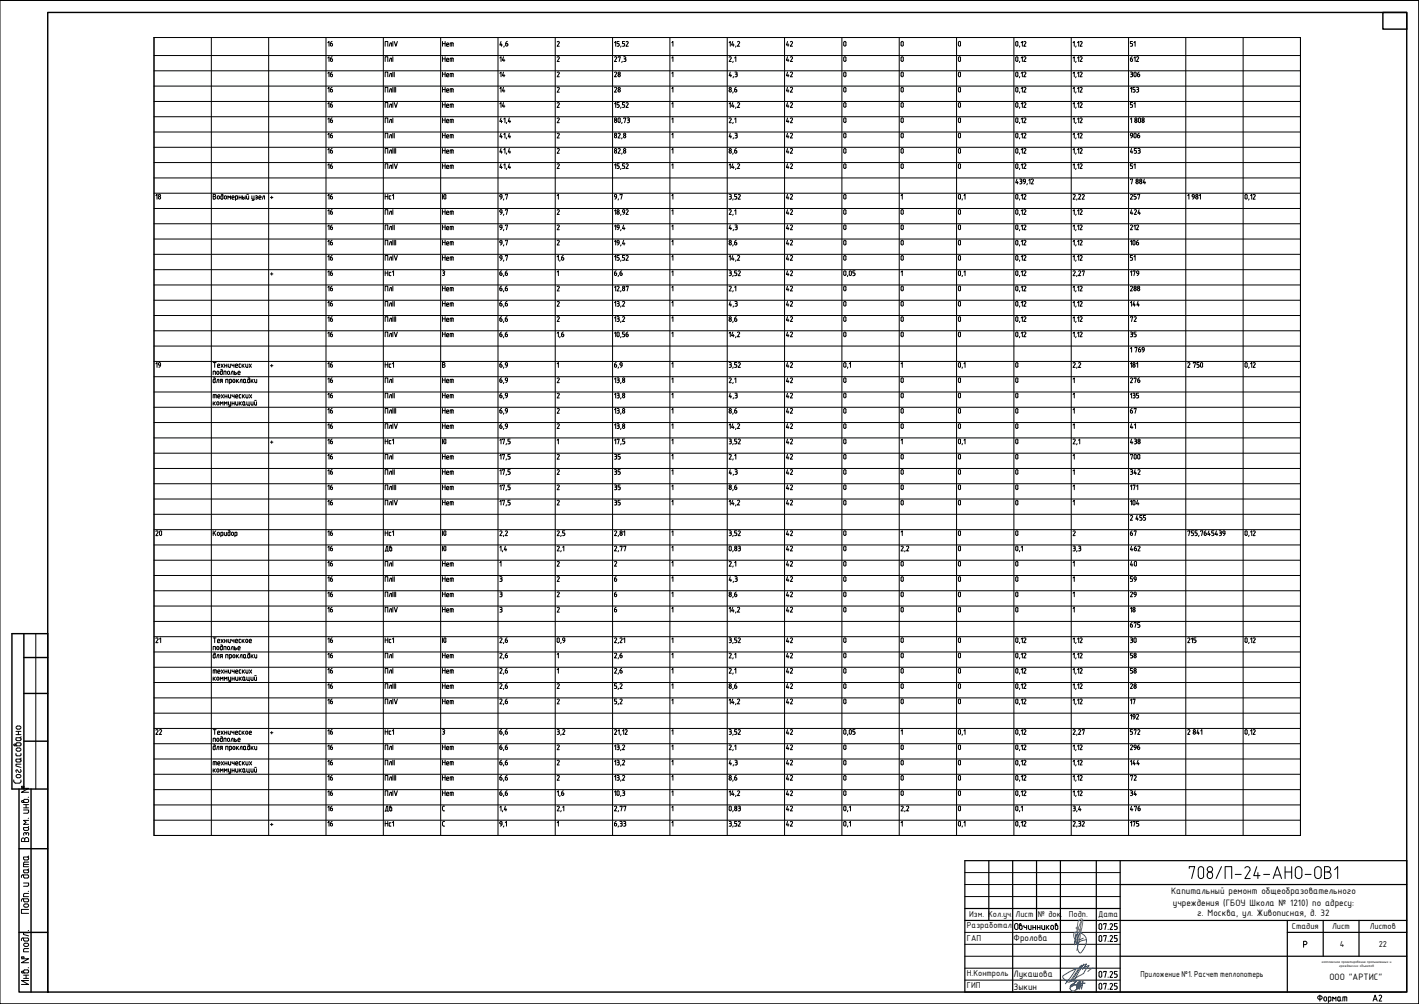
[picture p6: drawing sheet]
<svg xmlns="http://www.w3.org/2000/svg" width="594mm" height="420mm" viewBox="0 0 594 420" stroke-linecap="round" stroke-linejoin="round" font-family="sans-serif">
<defs><g id="words">
<text font-size="8.8" x="496.7" y="369">708/П-24-АНО-ОВ1</text>
<g font-size="5.7">
<text x="208.1" y="20.8">4,6</text>
<text x="304.1" y="40.2">8,6</text>
<text x="207.1" y="85">9,7</text>
<text x="255.1" y="85">9,7</text>
<text x="207.1" y="91.4">9,7</text>
<text x="207.1" y="97.7">9,7</text>
<text x="207.1" y="104.1">9,7</text>
<text x="304.1" y="104.1">8,6</text>
<text x="183.4" y="117.1">З</text>
<text x="208.1" y="117.1">6,6</text>
<text x="256.1" y="117.1">6,6</text>
<text x="208.1" y="123.5">6,6</text>
<text x="208.1" y="129.8">6,6</text>
<text x="208.1" y="136.2">6,6</text>
<text x="304.1" y="136.2">8,6</text>
<text x="208.1" y="142.5">6,6</text>
<text x="304.1" y="174.6">8,6</text>
<text x="304.1" y="206.7">8,6</text>
<text x="160.2" y="232.1">Дв</text>
<text x="304.1" y="251.5">8,6</text>
<text x="208.1" y="270.6">2,6</text>
<text x="208.1" y="276.9">2,6</text>
<text x="256.1" y="276.9">2,6</text>
<text x="208.1" y="283.3">2,6</text>
<text x="256.1" y="283.3">2,6</text>
<text x="208.1" y="289.6">2,6</text>
<text x="304.1" y="289.6">8,6</text>
<text x="208.1" y="296.3">2,6</text>
<text x="183.4" y="309">З</text>
<text x="208.1" y="309">6,6</text>
<text x="208.1" y="315.4">6,6</text>
<text x="208.1" y="321.7">6,6</text>
<text x="208.1" y="328.1">6,6</text>
<text x="304.1" y="328.1">8,6</text>
<text x="208.1" y="334.4">6,6</text>
</g>
<g font-size="5.3">
<text x="136.2" y="20.5">16</text>
<text x="136.2" y="33.5">16</text>
<text x="184.1" y="33.5">Нет</text>
<text x="208.1" y="33.5">14</text>
<text x="256.1" y="33.5">28</text>
<text x="328.1" y="33.5">42</text>
<text x="472" y="33.5">306</text>
<text x="136.2" y="39.9">16</text>
<text x="184.1" y="39.9">Нет</text>
<text x="208.1" y="39.9">14</text>
<text x="256.1" y="39.9">28</text>
<text x="328.1" y="39.9">42</text>
<text x="136.2" y="46.2">16</text>
<text x="184.1" y="46.2">Нет</text>
<text x="208.1" y="46.2">14</text>
<text x="328.1" y="46.2">42</text>
<text x="476.2" y="46.2" transform="rotate(-90 476.2 46.2)">51</text>
<text x="136.2" y="52.6">16</text>
<text x="184.1" y="52.6">Нет</text>
<text x="328.1" y="52.6">42</text>
<text x="136.2" y="58.9">16</text>
<text x="328.1" y="58.9">42</text>
<text x="471" y="58.9">906</text>
<text x="304.1" y="65.6">8,6</text>
<text x="68.1" y="84.7" transform="rotate(-90 68.1 84.7)">18</text>
<text x="136.2" y="84.7">16</text>
<text x="328.1" y="84.7">42</text>
<text x="472" y="84.7">257</text>
<text x="136.2" y="91">16</text>
<text x="184.1" y="91">Нет</text>
<text x="328.1" y="91">42</text>
<text x="472" y="91">424</text>
<text x="136.2" y="97.4">16</text>
<text x="184.1" y="97.4">Нет</text>
<text x="328.1" y="97.4">42</text>
<text x="136.2" y="103.7">16</text>
<text x="184.1" y="103.7">Нет</text>
<text x="328.1" y="103.7">42</text>
<text x="472" y="103.7">106</text>
<text x="136.2" y="110.1">16</text>
<text x="207.1" y="110.4">9,7</text>
<text x="328.1" y="110.1">42</text>
<text x="136.2" y="123.1">16</text>
<text x="184.1" y="123.1">Нет</text>
<text x="328.1" y="123.1">42</text>
<text x="472" y="123.1">288</text>
<text x="136.2" y="129.5">16</text>
<text x="184.1" y="129.5">Нет</text>
<text x="328.1" y="129.5">42</text>
<text x="472" y="129.5">144</text>
<text x="136.2" y="135.8">16</text>
<text x="184.1" y="135.8">Нет</text>
<text x="328.1" y="135.8">42</text>
<text x="472" y="135.8">72</text>
<text x="136.2" y="142.2">16</text>
<text x="184.1" y="142.2">Нет</text>
<text x="328.1" y="142.2">42</text>
<text x="472" y="142.2">35</text>
<text x="136.2" y="154.9">16</text>
<text x="136.2" y="167.9">16</text>
<text x="184.1" y="167.9">Нет</text>
<text x="328.1" y="167.9">42</text>
<text x="136.2" y="174.3">16</text>
<text x="184.1" y="174.3">Нет</text>
<text x="328.1" y="174.3">42</text>
<text x="472" y="174.3">67</text>
<text x="136.2" y="180.6">16</text>
<text x="184.1" y="180.6">Нет</text>
<text x="328.1" y="180.6">42</text>
<text x="476.2" y="180.6" transform="rotate(-90 476.2 180.6)">41</text>
<text x="136.2" y="187">16</text>
<text x="328.1" y="187">42</text>
<text x="472" y="187">438</text>
<text x="136.2" y="193.3">16</text>
<text x="256.1" y="193.3">35</text>
<text x="328.1" y="193.3">42</text>
<text x="472" y="193.3">700</text>
<text x="136.2" y="199.7">16</text>
<text x="136.2" y="212.7">16</text>
<text x="184.1" y="212.7">Нет</text>
<text x="256.1" y="212.7">35</text>
<text x="328.1" y="212.7">42</text>
<text x="63.9" y="225.4">20</text>
<text x="136.2" y="225.4">16</text>
<text x="328.1" y="225.4">42</text>
<text x="472" y="225.4">67</text>
<text x="136.2" y="231.8">16</text>
<text x="328.1" y="231.8">42</text>
<text x="472" y="231.8">462</text>
<text x="136.2" y="238.1">16</text>
<text x="184.1" y="238.1">Нет</text>
<text x="328.1" y="238.1">42</text>
<text x="472" y="238.1">40</text>
<text x="136.2" y="244.5">16</text>
<text x="328.1" y="244.5">42</text>
<text x="136.2" y="257.5">16</text>
<text x="184.1" y="257.5">Нет</text>
<text x="328.1" y="257.5">42</text>
<text x="476.2" y="257.5" transform="rotate(-90 476.2 257.5)">18</text>
<text x="472" y="263.9">675</text>
<text x="68.1" y="270.2" transform="rotate(-90 68.1 270.2)">21</text>
<text x="136.2" y="270.2">16</text>
<text x="328.1" y="270.2">42</text>
<text x="472" y="270.2">30</text>
<text x="136.2" y="276.6">16</text>
<text x="184.1" y="276.6">Нет</text>
<text x="328.1" y="276.6">42</text>
<text x="472" y="276.6">58</text>
<text x="136.2" y="282.9">16</text>
<text x="184.1" y="282.9">Нет</text>
<text x="328.1" y="282.9">42</text>
<text x="472" y="282.9">58</text>
<text x="136.2" y="289.3">16</text>
<text x="328.1" y="289.3">42</text>
<text x="472" y="289.3">28</text>
<text x="63.9" y="308.7">22</text>
<text x="136.2" y="308.7">16</text>
<text x="328.1" y="308.7">42</text>
<text x="472" y="308.7">572</text>
<text x="136.2" y="315">16</text>
<text x="184.1" y="315">Нет</text>
<text x="328.1" y="315">42</text>
<text x="472" y="315">296</text>
<text x="136.2" y="321.4">16</text>
<text x="184.1" y="321.4">Нет</text>
<text x="328.1" y="321.4">42</text>
<text x="472" y="321.4">144</text>
<text x="136.2" y="327.7">16</text>
<text x="184.1" y="327.7">Нет</text>
<text x="328.1" y="327.7">42</text>
<text x="472" y="327.7">72</text>
<text x="136.2" y="334.1">16</text>
<text x="160.2" y="340.8">Дв</text>
<text x="136.2" y="347.1">16</text>
<text x="328.1" y="347.1">42</text>
</g>
<g font-size="4.9">
<text x="160.2" y="20.5">ПлIV</text>
<text x="184.1" y="20.5">Нет</text>
<text x="328.1" y="20.5">42</text>
<text x="472" y="20.5">51</text>
<text x="136.2" y="26.8">16</text>
<text x="160.2" y="26.8">ПлI</text>
<text x="184.1" y="26.8">Нет</text>
<text x="208.1" y="26.8">14</text>
<text x="328.1" y="26.8">42</text>
<text x="472" y="26.8">612</text>
<text x="184.1" y="58.9">Нет</text>
<text x="136.2" y="65.3">16</text>
<text x="184.1" y="65.3">Нет</text>
<text x="328.1" y="65.3">42</text>
<text x="472" y="65.3">453</text>
<text x="136.2" y="71.6">16</text>
<text x="160.2" y="71.6">ПлIV</text>
<text x="184.1" y="71.6">Нет</text>
<text x="328.1" y="71.6">42</text>
<text x="472" y="71.6">51</text>
<text x="160.2" y="110.1">ПлIV</text>
<text x="184.1" y="110.1">Нет</text>
<text x="472" y="110.1">51</text>
<text x="136.2" y="116.4">16</text>
<text x="160.2" y="116.4">Нс1</text>
<text x="328.1" y="116.4">42</text>
<text x="472" y="116.4">179</text>
<text x="63.9" y="154.9">19</text>
<text x="160.2" y="154.9">Нс1</text>
<text x="328.1" y="154.9">42</text>
<text x="472" y="154.9">181</text>
<text x="136.2" y="161.2">16</text>
<text x="160.2" y="161.2">ПлI</text>
<text x="184.1" y="161.2">Нет</text>
<text x="328.1" y="161.2">42</text>
<text x="472" y="161.2">276</text>
<text x="160.2" y="193.3">ПлI</text>
<text x="184.1" y="193.3">Нет</text>
<text x="184.1" y="199.7">Нет</text>
<text x="256.1" y="199.7">35</text>
<text x="328.1" y="199.7">42</text>
<text x="472" y="199.7">342</text>
<text x="136.2" y="206">16</text>
<text x="184.1" y="206">Нет</text>
<text x="256.1" y="206">35</text>
<text x="328.1" y="206">42</text>
<text x="472" y="206">171</text>
<text x="184.1" y="244.5">Нет</text>
<text x="472" y="244.5">59</text>
<text x="136.2" y="250.8">16</text>
<text x="184.1" y="250.8">Нет</text>
<text x="256.1" y="250.8">6</text>
<text x="328.1" y="250.8">42</text>
<text x="472" y="250.8">29</text>
<text x="256.1" y="257.2">6</text>
<text x="184.1" y="289.3">Нет</text>
<text x="136.2" y="295.6">16</text>
<text x="160.2" y="295.6">ПлIV</text>
<text x="184.1" y="295.6">Нет</text>
<text x="328.1" y="295.6">42</text>
<text x="472" y="295.6">17</text>
<text x="160.2" y="334.1">ПлIV</text>
<text x="184.1" y="334.1">Нет</text>
<text x="328.1" y="334.1">42</text>
<text x="472" y="334.1">34</text>
<text x="136.2" y="340.4">16</text>
<text x="328.1" y="340.4">42</text>
<text x="472" y="340.4">476</text>
</g>
<g font-size="4.4">
<text x="87.8" y="282.9">технических</text>
<text x="87.8" y="321.4">технических</text>
</g>
<g font-size="4.2">
<text x="490.3" y="374.3">Капитальный ремонт общеобразовательного</text>
<text x="491" y="379">учреждения (ГБОУ Школа № 1210) по адресу:</text>
<text x="501.3" y="383.5">г. Москва, ул. Живописная, д. 32</text>
<text x="424.3" y="394">Фролова</text>
<text x="424.3" y="408.9">Лукашова</text>
<text x="556.6" y="410">ООО &quot;АРТИС&quot;</text>
<text x="424.3" y="414.4">Зыкин</text>
</g>
<g font-size="3.9">
<text x="405.8" y="383.9">Изм. Кол.уч.</text>
<text x="425.2" y="383.9">Лист</text>
<text x="434.4" y="383.9">№ док.</text>
<text x="447.5" y="383.9">Подп.</text>
<text x="459.7" y="383.9">Дата</text>
<text x="404.8" y="388.5">Разработал</text>
<text x="540.9" y="388.9">Стадия</text>
<text x="557.7" y="388.9">Лист</text>
<text x="573.4" y="388.9">Листов</text>
<text x="404.8" y="393.7">ГАП</text>
<text x="560.9" y="396.4">4</text>
<text x="577.2" y="396.4">22</text>
<text x="404.8" y="413.6">ГИП</text>
<text x="404.8" y="408.6">Н.Контроль</text>
</g>
<g font-size="3.5">
<text x="112.2" y="186.6">+</text>
<text x="477.5" y="408.8">Приложение №1. Расчет теплопотерь</text>
</g>
<g font-size="1.6">
<text x="553.4" y="403">комплексное проектирование промышленных и</text>
<text x="560.7" y="404.7">гражданских объектов</text>
</g>
</g></defs>
<g fill="none" stroke="#000" stroke-width=".42">
<path d="M64.5 15.7h479.9v333.9h-479.9zM64.5 15.7v333.9h479.9v-333.9M88.5 15.7v333.9M112.5 15.7v333.9M136.5 15.7v333.9M160.5 15.7v333.9M184.5 15.7v333.9M208.5 15.7v333.9M232.5 15.7v333.9M233.3 17.6l.4-.3 .5 .4-.9 1.6h.8M256.5 15.7v333.9M257.3 17.9l.5-.5v1.9"/>
<path d="M258.3 19.3h.5M258.9 18.2l.3 .4M259.2 18.6v.5l-.4 .2M259.2 17.4h-.9v.8h.6M260 19.3l-.2 .4M261.5 17.4h-.9v.8l.8 .1 .1 .3M261.5 18.6v.4M261.5 18.9l-.2 .4h-.7M262.1 17.6l.6-.2 .3 .6M262.9 18l-.8 1.3h.9M280.5 15.7v333.9M281.3 17.9l.4-.5v1.9"/>
<path d="M304.5 15.7v333.9M305.3 17.9l.4-.5v1.9M306.8 17.4l-.5 1.4h1M307 18.3v1M308.1 19.3l-.2 .4M308.8 17.6l.3-.3 .6 .4-1 1.6h1M328.5 15.7v333.9M352.5 15.7v333.9M353.3 17.5l.4-.2 .4 .2-.2 1.7-.6-.1zM376.5 15.7v333.9M377.2 17.8v1.1M377.3 17.8l.4-.5 .5 .5-.1 1.3-.6 .1-.2-.3"/>
<path d="M400.5 15.7v333.9M401.3 17.5l.4-.2 .4 .2-.2 1.7-.6-.1zM424.5 15.7v333.9M426.1 17.8v1.1M426.2 17.8l-.5-.5-.5 .5 .1 1.3 .6 .1 .3-.3M426.9 19.3l-.1 .4M427.5 17.9l.5-.5v1.9M428.6 17.6l.4-.3 .5 .4-.9 1.6h.9M448.5 15.7v333.9M449.2 17.9l.5-.5v1.9M450.5 19.3l-.2 .4M451.1 17.9l.5-.5v1.9"/>
<path d="M452.1 17.6l.4-.3 .5 .4-.8 1.6h.9M472.5 15.7v333.9M496.4 15.7v333.9M520.4 15.7v333.9M64.5 23.2h479.9M64.5 29.6h479.9M64.5 36h479.9M161.2 32.1v-2h1.1v2M161.2 38.6v-2.1h1.1v2.1M162.9 32.1l.5-1.4h.5v1.4M162.9 38.6l.5-1.5h.5v1.5M164.5 30.1v2"/>
<path d="M164.5 36.5v2.1M165.1 30.1v2M165.1 36.5v2.1M165.7 36.5v2.1M233.3 24l.4-.3 .5 .4-.9 1.6h.8M233.3 30.4l.4-.3 .5 .4-.9 1.6h.8M233.3 36.7l.6-.2 .3 .7M234.1 37.2l-.8 1.4h.8M257.3 24l.4-.3 .5 .4-.9 1.6h.8M258.8 24v-.3h.9l-.5 2M260.5 25.7l-.2 .5M261.1 23.7l.8 .3v.4l-.3 .2"/>
<path d="M261.3 24.6h.4M261.7 24.6l.3 .3M262 24.9v.5M262 25.3l-.2 .4h-.7M281.3 24.3l.4-.6v2M281.3 30.6l.4-.5v2M281.3 37l.4-.5v2.1M305.2 24l.4-.3 .6 .4-.9 1.6h.9M305.7 30.1l-.4 1.6h1M305.9 31.2v.9M307 25.7l-.3 .5M307.1 32l-.2 .6"/>
<path d="M307.6 24.3l.5-.6v2M307.7 30.1l.8 .3v.4l-.3 .2M307.9 31l.7 .1v.7l-.2 .3h-.7M353.2 37l.1 1.3 .4 .2 .4-.2 .1-1.3M353.3 37l.4-.5 .5 .5M353.3 24l.4-.3 .4 .3-.2 1.7-.6-.2zM353.3 30.4l.4-.3 .4 .3-.2 1.7-.6-.2zM377.2 24.2v1.1M377.2 30.6v1.1M377.2 37v1.1M377.3 24.2l.4-.5 .5 .5-.1 1.3-.6 .2-.2-.4M377.3 30.6l.4-.5 .5 .5-.1 1.3-.6 .2-.2-.4"/>
<path d="M377.3 37l.4-.5 .5 .5M378.2 37l-.1 1.3-.6 .2-.2-.4M401.2 37l.1 1.3 .4 .2 .5-.4-.1-1.1M401.3 37l.4-.5 .5 .5M401.3 24l.4-.3 .4 .3-.2 1.7-.6-.2zM401.3 30.4l.4-.3 .4 .3-.2 1.7-.6-.2zM425.2 37l.1 1.3 .6 .2 .3-.4M425.3 37l.4-.5 .5 .5M426.1 24.2v1.1M426.1 30.6v1.1M426.1 37v1.1M426.2 24.2l-.5-.5-.5 .5 .1 1.3 .6 .2 .3-.4"/>
<path d="M426.2 30.6l-.5-.5-.5 .5 .1 1.3 .6 .2 .3-.4M426.9 25.7l-.1 .5M426.9 32l-.1 .6M426.9 38.4l-.1 .5M427.5 24.3l.5-.6v2M427.5 30.6l.5-.5v2M427.5 37l.5-.5v2.1M428.6 24l.4-.3 .5 .4-.9 1.6h.9M428.6 30.4l.4-.3 .5 .4-.9 1.6h.9M428.6 36.7l.6-.2 .3 .7M429.4 37.2l-.8 1.4h.9M449.2 24.3l.5-.6v2"/>
<path d="M449.2 30.6l.5-.5v2M449.2 37l.5-.5v2.1M450.5 25.7l-.2 .5M450.5 32l-.2 .6M450.5 38.4l-.2 .5M451.1 24.3l.5-.6v2M451.1 30.6l.5-.5v2M451.1 37l.5-.5v2.1M452.1 24l.4-.3 .5 .4-.8 1.6h.9M452.1 30.4l.4-.3 .5 .4-.8 1.6h.9M452.1 36.7l.7-.2 .2 .7M453 37.2l-.8 1.4h.9"/>
<path d="M473.2 37l.6-.5v2.1M474.3 38.6h.5M475.2 36.5h-.9v1h.8l.1 .3M475.2 37.8v.3M475.2 38.1l-.4 .4M475.8 36.5l.9 .3v.4l-.4 .2M476 37.5h.4M476.4 37.4l.3 .3M476.7 37.8v.3M476.7 38.1l-.2 .4-.7 .1M64.5 42.5h479.9M64.5 48.9h479.9"/>
<path d="M64.5 55.2h479.9M161.2 45v-2.1h1.1v2.1M161.2 51.4v-2h1.1v2M161.2 57.7v-1.9h1.1v1.9M162.9 45l.5-1.4h.5v1.4M162.9 51.4l.5-1.4h.5v1.4M162.9 57.7l.5-1.4h.5v1.4M164.5 42.9v2.1M164.5 49.4v2M164.5 55.8v1.9M165.1 42.9l.6 2.1 .7-2.1M165.1 55.8v1.9"/>
<path d="M209.8 49.4l-.5 1.4h1M209.8 55.8l-.5 1.4h1M209.9 50.3v1.1M209.9 56.7v1M210.9 49.8l.5-.4v2M210.9 56.3l.5-.5v1.9M212.1 51.2l-.1 .5M212.1 57.7l-.1 .4M213.2 49.4l-.4 1.4h1M213.2 55.8l-.4 1.4h1M213.4 50.3v1.1M213.4 56.7v1"/>
<path d="M233.3 43.2l.4-.3 .5 .5-.9 1.6h.8M233.3 49.6l.4-.3 .5 .4-.9 1.7h.8M233.3 56l.4-.3 .5 .4-.9 1.6h.8M257.3 43.4l.5-.5v2.1M257.3 50.7l.4-.5 .4 .5M257.3 50.7a.46 .46 0 0 0 .4 .6 .46 .46 0 0 0 .4-.6M257.3 57.1l.4-.5 .4 .5M257.3 57.1a.46 .46 0 0 0 .4 .6 .46 .46 0 0 0 .4-.6M258.3 45h.5M258.7 49.8l.1 1.3 .4 .2 .5-.4-.1-1.1M258.8 56l.6-.2 .2 .6M258.8 49.8l.4-.5 .5 .5"/>
<path d="M258.9 43.8l.3 .7-.4 .4M259.2 42.9h-.9v1h.6M259.6 56.4l-.9 1.3h.9M260 44.8l-.2 .5M260.4 51.2l-.1 .5M260.4 57.7l-.1 .4M260.6 45h.5M261.1 57.1l.4-.5 .5 .5M261.1 57.1a.46 .46 0 0 0 .4 .6 .46 .46 0 0 0 .5-.6M261.1 49.7v-.3h.9l-.5 2M261.5 42.9h-.9v1h.8l.1 .3M261.5 44.2v.3"/>
<path d="M261.5 44.5l-.4 .4M262.1 43.2l.6-.2 .3 .6M262.6 49.4h.5M262.6 51.4h.5M262.8 50.2l.7 .3M262.9 43.6l-.8 1.4h.9M263.1 49.3l.4 .5-.4 .4M263.5 50.5v.4M263.5 50.9l-.4 .4M281.3 43.4l.4-.5v2.1M281.3 49.8l.4-.4v2M281.3 56.3l.4-.5v1.9"/>
<path d="M305.2 49.6l.4-.3 .6 .4-.9 1.7h.9M305.3 43.4l.4-.5v2.1M305.7 55.8l-.4 1.4h1M305.9 56.7v1M306.8 42.9l-.5 1.6h1M307 51.2l-.3 .5M307 43.9v1.1M307.1 57.7l-.2 .4M307.6 49.8l.5-.4v2M307.7 55.8h.4M307.9 56.6l.7 .2v.6l-.2 .3h-.7M308.1 44.8l-.2 .5"/>
<path d="M308.2 55.7l.4 .5-.4 .4M308.8 43.2l.3-.3 .6 .5-1 1.6h1M353.2 43.4l.1 1.3 .4 .2 .4-.2 .1-1.3M353.2 49.8l.1 1.3 .4 .2 .4-.2 .1-1.3M353.3 43.4l.4-.5 .5 .5M353.3 49.8l.4-.5 .5 .5M353.3 55.9l.4-.2 .4 .2-.2 1.7-.6-.1zM377.2 43.4v1.1M377.2 49.8v1.1M377.2 56.2v1.1M377.3 43.4l.4-.5 .5 .5M377.3 49.8l.4-.5 .5 .5"/>
<path d="M377.3 56.2l.4-.5 .5 .5-.1 1.3-.6 .1-.2-.3M378.2 43.4l-.1 1.3-.6 .2-.2-.4M378.2 49.8l-.1 1.3-.6 .1-.2-.3M401.2 43.4l.1 1.3 .4 .2 .5-.4-.1-1.1M401.2 49.8l.1 1.3 .4 .2 .5-.4-.1-1.1M401.3 43.4l.4-.5 .5 .5M401.3 49.8l.4-.5 .5 .5M401.3 55.9l.4-.2 .4 .2-.2 1.7-.6-.1zM425.2 43.4l.1 1.3 .6 .2 .3-.4M425.2 49.8l.1 1.3 .6 .1 .3-.3M425.3 43.4l.4-.5 .5 .5M425.3 49.8l.4-.5 .5 .5"/>
<path d="M426.1 43.4v1.1M426.1 49.8v1.1M426.1 56.2v1.1M426.2 56.2l-.5-.5-.5 .5 .1 1.3 .6 .1 .3-.3M426.9 44.8l-.1 .5M426.9 51.2l-.1 .5M426.9 57.7l-.1 .4M427.5 43.4l.5-.5v2.1M427.5 49.8l.5-.4v2M427.5 56.3l.5-.5v1.9M428.6 43.2l.4-.3 .5 .5-.9 1.6h.9M428.6 49.6l.4-.3 .5 .4-.9 1.7h.9"/>
<path d="M428.6 56l.4-.3 .5 .4-.9 1.6h.9M449.2 43.4l.5-.5v2.1M449.2 49.8l.5-.4v2M449.2 56.3l.5-.5v1.9M450.5 44.8l-.2 .5M450.5 51.2l-.2 .5M450.5 57.7l-.2 .4M451.1 43.4l.5-.5v2.1M451.1 49.8l.5-.4v2M451.1 56.3l.5-.5v1.9M452.1 43.2l.4-.3 .5 .5-.8 1.6h.9M452.1 49.6l.4-.3 .5 .4-.8 1.7h.9"/>
<path d="M452.1 56l.4-.3 .5 .4-.8 1.6h.9M473.2 49.8l.6-.4v2M475.1 50.7l.5-.5 .4 .5M475.1 50.7a.46 .46 0 0 0 .5 .6 .46 .46 0 0 0 .4-.6M476.6 49.8v1.1M476.6 49.8l.5-.5 .4 .5M477.5 49.8v1.3l-.6 .1-.3-.3M478.1 50.7l.5-.5 .4 .5M478.1 50.7a.46 .46 0 0 0 .5 .6 .46 .46 0 0 0 .4-.6M64.5 61.6h479.9M64.5 68h479.9M64.5 74.5h479.9"/>
<path d="M161.2 64.1v-2h1.1v2M162.9 64.1l.5-1.4h.5v1.4M164.5 62.1v2M165.1 62.1v2M165.7 62.1v2M209.8 62.1l-.5 1.5h1M209.8 68.5l-.5 1.6h1M209.9 63.2v.9M209.9 69.6v.9M210.9 62.7l.5-.6v2M210.9 69l.5-.5v2M212.1 64.1l-.1 .5"/>
<path d="M212.1 70.4l-.1 .6M213.2 62.1l-.4 1.5h1M213.2 68.5l-.4 1.6h1M213.4 63.2v.9M213.4 69.6v.9M233.3 62.4l.4-.3 .5 .4-.9 1.6h.8M233.3 68.8l.4-.3 .5 .4-.9 1.6h.8M257.3 63.5l.4-.5 .4 .5M257.3 63.5a.47 .47 0 0 0 .4 .6 .47 .47 0 0 0 .4-.6M257.3 69l.5-.5v2M258.3 70.5h.5M258.8 62.4l.6-.3 .2 .7"/>
<path d="M258.9 69.4l.3 .7-.4 .4M259.2 68.5h-.9v.9h.6M259.6 62.8l-.9 1.3h.9M260 70.4l-.2 .6M260.4 64.1l-.1 .5M261.1 63.5l.4-.5 .5 .5M261.1 63.5a.47 .47 0 0 0 .4 .6 .47 .47 0 0 0 .5-.6M261.5 68.5h-.9v.9l.8 .1 .1 .3M261.5 69.8v.3M261.5 70.1l-.2 .4h-.7M262.1 68.8l.6-.3 .3 .7M262.9 69.2l-.8 1.3h.9"/>
<path d="M281.3 62.7l.4-.6v2M281.3 69l.4-.5v2M305.3 69l.4-.5v2M306.8 68.5l-.5 1.6h1M307 69.6v.9M308.1 70.4l-.2 .6M308.8 68.8l.3-.3 .6 .4-1 1.6h1M353.3 62.4l.4-.3 .4 .3-.2 1.7-.6-.2zM353.3 68.8l.4-.3 .4 .3-.2 1.7-.6-.2zM377.2 62.6v1.1M377.2 69v1.1M377.3 62.6l.4-.5 .5 .5-.1 1.3-.6 .2-.2-.4"/>
<path d="M377.3 69l.4-.5 .5 .5-.1 1.3-.6 .2-.2-.4M401.3 62.4l.4-.3 .4 .3-.2 1.7-.6-.2zM401.3 68.8l.4-.3 .4 .3-.2 1.7-.6-.2zM425.7 74.9l-.5 1.6h1.1M426 75.9v1.1M426.1 62.6v1.1M426.1 69v1.1M426.2 62.6l-.5-.5-.5 .5 .1 1.3 .6 .2 .3-.4M426.2 69l-.5-.5-.5 .5 .1 1.3 .6 .2 .3-.4M426.9 74.9l.9 .3v.4l-.4 .2M426.9 77h.5M426.9 64.1l-.1 .5"/>
<path d="M426.9 70.4l-.1 .6M427.1 75.9h.4M427.5 75.8l.3 .3M427.5 62.7l.5-.6v2M427.5 69l.5-.5v2M427.8 76.2v.3M427.8 76.5l-.4 .4M428.6 62.4l.4-.3 .5 .4-.9 1.6h.9M428.6 68.8l.4-.3 .5 .4-.9 1.6h.9M428.8 76h.5M428.8 76a.54 .54 0 0 1-.4-.6 .54 .54 0 0 1 .7-.4l.2 1M429.3 76l-.7 .9"/>
<path d="M430.1 76.8l-.2 .5M430.7 75.4l.5-.5v2.1M431.7 75.1l.4-.2 .5 .4-.8 1.7h.8M449.2 62.7l.5-.6v2M449.2 69l.5-.5v2M450.5 64.1l-.2 .5M450.5 70.4l-.2 .6M451.1 62.7l.5-.6v2M451.1 69l.5-.5v2M452.1 62.4l.4-.3 .5 .4-.8 1.6h.9M452.1 68.8l.4-.3 .5 .4-.8 1.6h.9M473.3 75.2v-.3h.9l-.5 2.1"/>
<path d="M477.1 76.3v.2M477.1 76.3l.1-.3a.46 .46 0 0 1 .7 0 .46 .46 0 0 1-.1 .7 .46 .46 0 0 1-.7-.2M479.1 74.9l-.5 1.6h1M479.3 75.9v1.1M64.5 80.9h479.9M64.5 87.2h479.9M64.5 93.6h479.9M89.8 82.2l.4-.2v-.5l-1-.2v2.1h.6l.5-.4v-.5l-1.1-.2M91.2 82h.4l.3 .4-.1 .7-.4 .2-.4-.4zM92.5 83l.3 .4 .5-.4M92.6 81.3l.7 .3M93.3 82l-.8 .1v1"/>
<path d="M93.3 81.7v1.4M93.9 82.4v.5M93.9 82.4l.5-.5 .4 .5-.2 .9h-.4l-.3-.4M95.4 83.4v-1.4l.6 .6 .5-.6v1.4M97.1 82.6h.9l-.2-.6-.6 .1-.1 1 .9 .3M99.4 83.1v-1l-.8-.1v1.9M99.5 83l-.9 .4M100.1 82.6h.9M100.1 82v1.4M101 82v1.4M101.6 82v1.4l.7-.3-.3-.5M101.6 82.6h.3"/>
<path d="M102.7 82v1.4M103.2 82l.1 1.1 .8 .3v-1.4M103.3 81.3h.7M105.5 83l.3 .4M105.5 82v1.1M105.7 83.4h.6M106.3 82v1.7l-.8 .2M107 82a.4 .4 0 0 1 .6 0 .4 .4 0 0 1-.2 .6h-.3M107.4 82.6a.41 .41 0 0 1 .3 .6 .41 .41 0 0 1-.7 0M108.4 82.6h.9l-.1-.5-.4-.2-.4 .2 .2 1.2M108.6 83.4h.7M109.9 83.4l.3-1.4h.5v1.4"/>
<path d="M113.2 82.6h1.1M113.7 82.1v1M161.2 89.7v-1.9h1.1v1.9M161.2 96.1v-2h1.1v2M161.2 82.3h1.1M161.2 81.3v2.1M162.3 81.3v2.1M162.9 83l.8 .4M162.9 89.7l.5-1.4h.5v1.4M162.9 96.1l.5-1.4h.5v1.4M163.7 82l-.7 .1-.1 1M164.3 81.8l.5-.5v2.1"/>
<path d="M164.5 87.8v1.9M164.5 94.1v2M165.1 94.1v2M185.3 82.3h.5M185.3 81.3v2.1M186.6 81.7v1.2M186.7 81.7l-.2-.3-.6 .1-.1 1.4 .5 .4 .4-.4M233.3 81.8l.5-.5v2.1M233.3 88l.6-.2 .3 .6M233.3 94.4l.4-.3 .5 .4-.9 1.6h.8M234.1 88.4l-.8 1.3h.8M257.3 88.2l.5-.4v1.9"/>
<path d="M257.3 94.7l.5-.6v2M258.3 94.6l.5-.5 .4 .5M258.3 94.6l.2 .6 .7 .1M259.2 95.2l-.7 .9M259.2 94.6v.7M260 89.7l-.2 .4M260 96.1l-.2 .5M260.6 88.2l.2 .6 .7 .1v-.7M260.6 88.2l.5-.5 .4 .5M261.1 94.1l-.5 1.5h1.1M261.3 95.1v1M261.5 88.8l-.7 .9"/>
<path d="M262.1 88l.6-.2 .3 .6M262.9 88.4l-.8 1.3h.9M281.3 81.8l.4-.5v2.1M281.3 88.2l.4-.4v1.9M281.3 94.7l.4-.6v2M305.2 88l.7-.2 .2 .6M305.3 81.3l.8 .2v.5l-.4 .2M305.4 82.3h.5M305.7 94.1l-.4 1.5h1M305.9 82.2l.3 .3-.1 .6-.8 .3M305.9 95.1v1M306.1 88.4l-.8 1.3h.9"/>
<path d="M307 83.2l-.3 .5M307 89.7l-.3 .4M307.1 96.1l-.2 .5M307.6 88.2l.5-.4v1.9M307.7 94.1h.4M307.9 95l.7 .2v.6l-.2 .3h-.7M308.1 82.2l.3 .2v.7l-.8 .3M308.2 94.1l.4 .5-.4 .4M308.4 81.3h-.8v1h.5M309 81.6l.4-.3 .6 .5-1 1.6h1M353.2 88.2l.1 1.3 .4 .2 .4-.2 .1-1.3M353.2 94.6l.1 1.3 .4 .2 .4-.2 .1-1.3"/>
<path d="M353.3 88.2l.4-.5 .5 .5M353.3 94.6l.4-.5 .5 .5M353.3 81.5l.4-.2 .4 .2-.2 1.8-.6-.2zM377.2 81.8l.5-.5v2.1M377.2 88.2v1.1M377.2 94.6v1.1M377.3 88.2l.4-.5 .5 .5M377.3 94.6l.4-.5 .5 .5M378.2 88.2l-.1 1.3-.6 .1-.2-.3M378.2 94.6l-.1 1.3-.6 .1-.2-.3M401.2 88.2l.1 1.3 .4 .2 .5-.4-.1-1.1M401.2 94.6l.1 1.3 .4 .2 .5-.4-.1-1.1"/>
<path d="M401.3 88.2l.4-.5 .5 .5M401.3 94.6l.4-.5 .5 .5M401.3 81.5l.4-.2 .4 .2-.2 1.8-.6-.2zM402.9 83.2l-.1 .5M403.6 81.8l.4-.5v2.1M425.2 88.2l.1 1.3 .6 .1 .3-.3M425.2 94.6l.1 1.3 .6 .1 .3-.3M425.3 88.2l.4-.5 .5 .5M425.3 94.6l.4-.5 .5 .5M426.1 81.8v1.1M426.1 88.2v1.1M426.1 94.6v1.1"/>
<path d="M426.2 81.8l-.5-.5-.5 .5 .1 1.3 .6 .2 .3-.4M426.9 83.2l-.1 .5M426.9 89.7l-.1 .4M426.9 96.1l-.1 .5M427.5 81.8l.5-.5v2.1M427.5 88.2l.5-.4v1.9M427.5 94.7l.5-.6v2M428.6 81.6l.4-.3 .5 .5-.9 1.6h.9M428.6 88l.6-.2 .3 .6M428.6 94.4l.4-.3 .5 .4-.9 1.6h.9M429.4 88.4l-.8 1.3h.9M449.2 88.2l.5-.4v1.9"/>
<path d="M449.2 94.7l.5-.6v2M449.3 81.6l.6-.2 .2 .6M450.1 82l-.9 1.4h.9M450.5 89.7l-.2 .4M450.5 96.1l-.2 .5M450.9 83.2l-.2 .5M451.1 88.2l.5-.4v1.9M451.1 94.7l.5-.6v2M451.5 81.6l.7-.2 .2 .6M452.1 88l.7-.2 .2 .6M452.1 94.4l.4-.3 .5 .4-.8 1.6h.9M452.4 82l-.9 1.4h1"/>
<path d="M453 88.4l-.8 1.3h.9M453.1 81.6l.4-.3 .5 .5-.9 1.6h.8M473.3 94.4l.4-.3 .5 .4-1 1.6h.9M474.7 94.7l.5-.6v2M475.8 94.4l.4-.3 .5 .4-.9 1.6h.9M497.2 81.8l.6-.5v2.1M499.2 81.5l.4-.2 .3 .2 .1 .9-.8-.2zM500 82.4l-.7 .9M501.5 82.7v.2M501.5 82.7a.46 .46 0 0 0-.7-.3 .46 .46 0 0 0 0 .7 .46 .46 0 0 0 .7-.2M502.1 81.8l.5-.5v2.1M521.3 81.5l.4-.2 .4 .2-.2 1.8-.6-.2z"/>
<path d="M522.9 83.2l-.2 .5M523.5 81.8l.5-.5v2.1M524.6 81.6l.6-.2 .3 .6M525.4 82l-.8 1.4h.9M64.5 100h479.9M64.5 106.4h479.9M64.5 112.9h479.9M64.5 119.3h479.9M113.2 114.6h1.1M113.7 114.1v1M161.2 102.5v-2h1.1v2M162.9 102.5l.5-1.4h.5v1.4"/>
<path d="M164.5 100.5v2M164.5 119.8v2M165.1 100.5v2M165.7 100.5v2M233.3 107.4l.5-.5v2M233.3 113.8l.5-.5v2.1M233.3 100.8l.4-.3 .5 .4-.9 1.6h.8M233.3 120l.4-.3 .5 .4-.9 1.7h.8M234.5 108.8l-.2 .5M235.1 108.5l.5 .4 .4-.4M235.1 107.8l.8 .1 .1 .6M235.1 107.8v.7"/>
<path d="M235.8 106.9l-.7 .9M257.3 101l.5-.5v2M257.3 107.4l.5-.5v2M258.3 120l.4-.3 .5 .4-.9 1.7h.9M258.3 108.9h.5M258.4 100.8l.4-.3 .3 .3 .1 .8-.8-.1zM258.9 107.8l.3 .7-.4 .4M259.2 101.6l-.7 .9M259.2 106.9h-.9v.9h.6M260 102.4l-.2 .6M260 108.8l-.2 .5M261.1 100.5l-.5 1.5h1.1"/>
<path d="M261.3 101.6v.9M261.5 106.9h-.9v.9l.8 .1 .1 .3M261.5 108.2v.3M261.5 108.5l-.2 .4h-.7M262.1 107.2l.6-.3 .3 .7M262.9 107.6l-.8 1.3h.9M281.3 101l.4-.5v2M281.3 107.4l.4-.5v2M281.3 113.8l.4-.5v2.1M305.2 120l.4-.3 .6 .4-.9 1.7h.9M305.3 107.4l.4-.5v2M305.3 113.3l.8 .2v.5l-.4 .2"/>
<path d="M305.4 114.3h.5M305.9 114.2l.3 .3-.1 .6-.8 .3M306.8 106.9l-.5 1.6h1M307 115.2l-.3 .5M307 108v.9M308.1 114.2l.3 .2v.7l-.8 .3M308.1 108.8l-.2 .5M308.4 113.3h-.8v1h.5M308.8 107.2l.3-.3 .6 .4-1 1.6h1M309 113.5l.4-.2 .6 .4-1 1.7h1M353.2 102.1l.1-1.3 .4-.3 .4 .3 .1 1.3M353.2 108.5l.1-1.3 .4-.3 .4 .3 .1 1.3"/>
<path d="M353.3 102.1l.4 .4 .5-.4M353.3 108.5l.4 .4 .5-.4M353.3 113.5l.4-.2 .4 .2-.2 1.8-.6-.2zM353.3 119.9l.4-.2 .4 .2-.2 1.7-.6-.1zM355 115.2l-.2 .5M355.6 113.5l.4-.2 .4 .2-.2 1.8-.6-.2zM357.6 114.2l.3 .2v.7l-.9 .3M357.9 113.3h-.9v1h.6M377.2 113.8l.5-.5v2.1M377.2 101v1.1M377.2 107.4v1.1M377.3 102.1l.4 .4 .5-.4"/>
<path d="M377.3 101l.2-.4 .6 .2 .1 1.3M377.3 108.5l.4 .4 .5-.4M377.3 107.4l.2-.4 .6 .2 .1 1.3M401.2 102.1l.1-1.3 .4-.3 .5 .5-.1 1.1M401.2 108.5l.1-1.3 .4-.3 .5 .5-.1 1.1M401.3 102.1l.4 .4 .5-.4M401.3 108.5l.4 .4 .5-.4M401.3 113.5l.4-.2 .4 .2-.2 1.8-.6-.2zM401.3 119.9l.4-.2 .4 .2-.2 1.7-.6-.1zM402.9 115.2l-.1 .5M403.6 113.8l.4-.5v2.1M425.3 102.1l.4 .4 .5-.4"/>
<path d="M425.3 108.5l.4 .4 .5-.4M426.1 101v1.1M426.1 107.4v1.1M426.1 113.8v1.1M426.2 101l-.3-.4-.6 .2-.1 1.3M426.2 107.4l-.3-.4-.6 .2-.1 1.3M426.2 113.8l-.5-.5-.5 .5 .1 1.3 .6 .2 .3-.4M426.9 102.4l-.1 .6M426.9 108.8l-.1 .5M426.9 115.2l-.1 .5M427.5 101l.5-.5v2M427.5 107.4l.5-.5v2"/>
<path d="M427.5 113.8l.5-.5v2.1M428.6 100.8l.4-.3 .5 .4-.9 1.6h.9M428.6 107.2l.4-.3 .5 .4-.9 1.6h.9M428.6 113.5l.4-.2 .5 .4-.9 1.7h.9M428.6 120l.4-.3 .5 .4-.9 1.7h.9M449.2 101l.5-.5v2M449.2 107.4l.5-.5v2M449.3 113.5l.6-.2 .2 .7M450.1 114l-.9 1.4h.9M450.5 108.8l-.2 .5M450.5 102.4l-.2 .6M450.9 115.2l-.2 .5"/>
<path d="M451.1 101l.5-.5v2M451.1 107.4l.5-.5v2M451.5 113.5l.7-.2 .2 .7M452.1 100.8l.4-.3 .5 .4-.8 1.6h.9M452.1 107.2l.4-.3 .5 .4-.8 1.6h.9M452.1 120l.4-.3 .5 .4-.8 1.7h.9M452.4 114l-.9 1.4h1M453.1 113.6v-.3h.9l-.5 2.1M64.5 125.6h479.9M64.5 132h479.9M64.5 138.4h479.9M161.2 121.8v-2h1.1v2"/>
<path d="M161.2 128.1v-1.9h1.1v1.9M161.2 134.5v-2h1.1v2M162.9 121.8l.5-1.4h.5v1.4M162.9 128.1l.5-1.4h.5v1.4M162.9 134.5l.5-1.4h.5v1.4M164.5 126.2v1.9M164.5 132.5v2M164.5 138.9v2M165.1 138.9l.6 2 .7-2M165.1 126.2v1.9M165.1 132.5v2M165.7 132.5v2"/>
<path d="M233.3 139.4l.5-.5v2M233.3 126.4l.4-.3 .5 .4-.9 1.6h.8M233.3 132.8l.4-.3 .5 .4-.9 1.6h.8M235.1 139.8l.2 1.1h.5l.2-.7M235.1 139.8l.8 .1 .2 .3M235.8 138.9l-.7 .9M257.3 120.2l.5-.4v2M257.3 126.7l.5-.5v1.9M257.3 133.1l.5-.6v2M257.3 139.4l.5-.5v2M258.3 126.2l.8 .1v.5l-.3 .2M258.3 132.5l.8 .3v.4l-.3 .2"/>
<path d="M258.3 128.1h.5M258.3 134.5h.5M258.4 139.2l.4-.3 .3 .3-.1 1.7-.6-.2zM258.5 127h.4M258.5 133.4h.4M258.9 127l.3 .3M258.9 133.4l.3 .8-.4 .3M259.2 127.7l-.4 .4M259.2 127.3v.5M260 121.6l-.2 .5M260 128.1l-.2 .4M260 134.5l-.2 .5"/>
<path d="M260.6 126.4l.4-.3 .5 .4-.9 1.6h.9M260.6 132.8l.4-.3 .5 .4-.9 1.6h.9M261.5 138.9h-.9v.9l.8 .1 .1 .3M261.5 121.1v.2M261.5 121.1a.46 .46 0 0 0-.7-.3 .46 .46 0 0 0 0 .7 .46 .46 0 0 0 .7-.2M262.1 139.8l.2 1.1h.5l.2-.7M262.1 139.8h.5M262.2 120.1v-.3h.9l-.5 2M262.7 139.8l.3 .4M262.8 138.9l-.7 .9M281.3 120.2l.4-.4v2M281.3 126.7l.4-.5v1.9"/>
<path d="M281.3 133.1l.4-.6v2M281.3 139.4l.4-.5v2M305.3 139.4l.4-.5v2M305.7 126.2l-.4 1.4h1M305.9 127.1v1M306.8 138.9l-.5 1.6h1M307 121.6l-.3 .5M307 140v.9M307.1 128.1l-.2 .4M307.6 120.2l.5-.4v2M307.7 126.2l.8 .1v.5l-.3 .2M307.9 127h.4"/>
<path d="M308.3 127l.4 .3M308.6 127.7l-.2 .4h-.7M308.6 127.3v.5M308.8 139.2l.6-.3 .2 .7M309.6 139.6l-.9 1.3h1M353.3 126.3l.4-.2 .4 .2-.2 1.7-.6-.1zM353.3 132.8l.4-.3 .4 .3-.2 1.7-.6-.2zM353.3 139.2l.4-.3 .4 .3-.2 1.7-.6-.2zM377.2 120.2v1.1M377.2 126.6v1.1M377.2 133v1.1M377.2 139.4v1.1"/>
<path d="M377.3 120.2l.4-.5 .5 .5-.1 1.3-.6 .1-.2-.3M377.3 126.6l.4-.5 .5 .5-.1 1.3-.6 .1-.2-.3M377.3 133l.4-.5 .5 .5-.1 1.3-.6 .2-.2-.4M377.3 139.4l.4-.5 .5 .5-.1 1.3-.6 .2-.2-.4M401.3 126.3l.4-.2 .4 .2-.2 1.7-.6-.1zM401.3 132.8l.4-.3 .4 .3-.2 1.7-.6-.2zM401.3 139.2l.4-.3 .4 .3-.2 1.7-.6-.2zM426.1 120.2v1.1M426.1 126.6v1.1M426.1 133v1.1M426.1 139.4v1.1M426.2 120.2l-.5-.5-.5 .5 .1 1.3 .6 .1 .3-.3"/>
<path d="M426.2 126.6l-.5-.5-.5 .5 .1 1.3 .6 .1 .3-.3M426.2 133l-.5-.5-.5 .5 .1 1.3 .6 .2 .3-.4M426.2 139.4l-.5-.5-.5 .5 .1 1.3 .6 .2 .3-.4M426.9 121.6l-.1 .5M426.9 128.1l-.1 .4M426.9 134.5l-.1 .5M427.5 120.2l.5-.4v2M427.5 126.7l.5-.5v1.9M427.5 133.1l.5-.6v2M427.5 139.4l.5-.5v2M428.6 126.4l.4-.3 .5 .4-.9 1.6h.9M428.6 132.8l.4-.3 .5 .4-.9 1.6h.9"/>
<path d="M428.6 139.2l.6-.3 .3 .7M429.4 139.6l-.8 1.3h.9M449.2 120.2l.5-.4v2M449.2 126.7l.5-.5v1.9M449.2 133.1l.5-.6v2M449.2 139.4l.5-.5v2M450.5 121.6l-.2 .5M450.5 128.1l-.2 .4M450.5 134.5l-.2 .5M451.1 120.2l.5-.4v2M451.1 126.7l.5-.5v1.9M451.1 133.1l.5-.6v2"/>
<path d="M451.1 139.4l.5-.5v2M452.1 126.4l.4-.3 .5 .4-.8 1.6h.9M452.1 132.8l.4-.3 .5 .4-.8 1.6h.9M452.1 139.2l.7-.3 .2 .7M453 139.6l-.8 1.3h.9M64.5 144.8h479.9M64.5 151.3h479.9M64.5 157.6h479.9M89.2 156.8v-1.5l1 .2v1.3M89.2 159l.1 1 .3 .1M89.2 151.7h1.3M89.4 158.2l.7 .2v1.6l-.6 .1"/>
<path d="M89.5 158.8h.6M89.6 158.7l-.4 .3M89.9 151.7v2.1M91 155.4h.4l.3 .4-.1 .7-.4 .2-.4-.4zM91.1 153.5l.2 .2M91.3 153.8h.6M91.9 152.8v.2h-.8M92 152.8l-.2-.4h-.5l-.2 1.1M92.2 156.4l.4 .3M92.4 154.7l.7 .3M92.5 158.8h.6v1.3M92.5 158.7l-.3 .5 .9 .2"/>
<path d="M92.5 152.4l1 1.4M92.5 156.8h.3M92.6 159.4l-.4 .7M93.1 155.3l-.8 .2-.1 .9M93.1 155v1.4M93.1 156.4l-.3 .3M93.5 152.4l-1 1.4M93.7 156.8v-1.5l.9 .2v1.3M94.1 153h.9M94.1 152.4v1.4M95 152.4v1.4M95.1 158.8h-.6v1.3"/>
<path d="M95.1 158.7l.4 .3M95.4 159v1.1M95.5 152.4l.1 1.1 .8 .3v-1.4M96.1 155.8v.5M96.1 155.8l-.2-.4h-.4l-.3 .9 .5 .4 .4-.4M96.6 158.8h-.6v1.9M96.6 158.7l.3 .3M96.7 156.8l.4-1.5h.5v1.5M96.9 159v.9M96.9 159.8l-.9 .3M97.1 152.4l.1 .6h.8M97.5 159.7l.1-.8 .3-.2 .4 .2v.8"/>
<path d="M97.5 159.7l.4 .4 .5-.4M98 152.4v1.4M98.2 155.3v1.5h.4M98.2 156h.4M98.6 153h.8v-.5l-.4-.2-.3 .2-.1 1M98.6 153.5l.8 .3M98.7 156l.3 .4-.3 .3M99 158.8v1.3M99.3 159.3l.6 .8M99.9 156.8h.6M99.9 158.8l-.9 .8M100.1 152.7v.9l.7 .2"/>
<path d="M100.4 152.4h.4M100.4 152.3l-.3 .3M100.5 155.8v.2h-.9M100.5 155.8l-.2-.4-.6 .1-.1 1 .3 .2M101.3 152.4v1.4M101.6 153l.6 .8M101.9 159l.2 1.1 .7-.3M102.2 158.8h.5v1.1M102.2 152.4l-.9 .8M102.3 158.7l-.4 .3M102.7 159.8l.4 .3M102.9 152.4v1.1l.4 .2"/>
<path d="M103.7 159v1l.3 .1M103.8 152.4v1.4h-.5M103.8 158.2l.8 .2-.1 1.6-.5 .1M104 158.8h.5M104 158.7l-.3 .3M104.4 152.4l.8 1.4M105.1 158.8v1.3M105.2 152.4l-.8 1.4M105.4 159.3l.6 .8M106 158.8l-.9 .8M106.6 158.8v.9M106.6 159.7l.4 .4"/>
<path d="M107.5 158.8v1.3h-.5M113.2 153h1.1M113.7 152.5v1M161.2 140.9v-2h1.1v2M162.9 140.9l.5-1.4h.5v1.4M185.8 152.6l.4-.2v-.5l-.9-.2v2.1h.5l.5-.3v-.6l-1-.2M209.3 153.3l.4 .4 .5-.4M209.3 159.7l.4 .4 .5-.4M209.8 152.7h-.5v.6M209.8 159h-.5v.7M209.8 152.6l.3 .7M209.8 159l.3 .7"/>
<path d="M210 151.7l-.7 .9M210 158.1l-.7 .9M210.9 153.6l-.2 .5M211.5 152.2v.3M211.5 158.6v.3M211.6 152.2l.2-.4h.5l.2 1M211.6 152.5l.2 .3h.7M211.6 158.6l.2-.4 .6 .1 .1 1h-.6M211.6 158.9l.3 .3M212.5 152.8l-.7 .9M212.5 159.2l-.7 .9M233.3 152.2l.5-.5v2.1"/>
<path d="M233.3 158.4l.4-.3 .5 .4-.9 1.6h.8M234.5 140.8l-.2 .6M257.3 153.3l.4 .4 .4-.4M257.3 158.6l.5-.4v1.9M257.8 152.7h-.5v.6M257.8 152.6l.4 .4M258 151.7l-.7 .9M258.1 153v.3M258.3 158.2l.8 .1v.5l-.3 .2M258.5 159h.4M258.9 159l.3 .7-.4 .4M259 153.6l-.3 .5"/>
<path d="M260 140.8l-.2 .6M260.5 152.8l-.7 .9M260.5 152.2l-.2-.4a.55 .55 0 0 0-.7 .3 .55 .55 0 0 0 .3 .7h.5v-.6M260.6 159.7l.5 .4 .4-.4M261.5 140.2v.3M261.5 159.5v.2M261.5 140.5l-.2 .4h-.7M261.5 159.5l-.4-.5-.5 .7M281.3 152.2l.4-.5v2.1M281.3 158.6l.4-.4v1.9M305.2 158.4l.4-.3 .6 .4-.9 1.6h.9M305.3 151.7l.8 .2v.5l-.4 .2"/>
<path d="M305.4 152.7h.5M305.9 152.6l.3 .3-.1 .6-.8 .3M307 153.6l-.3 .5M307.6 158.6l.5-.4v1.9M308.1 152.6l.3 .2v.7l-.8 .3M308.1 140.8l-.2 .6M308.4 151.7h-.8v1h.5M309 152l.4-.3 .6 .5-1 1.6h1M353.2 153.3l.1-1.4 .4-.2 .4 .2 .1 1.4M353.2 159.7l.1-1.4 .4-.2 .4 .2 .1 1.4M353.3 153.3l.4 .4 .5-.4M353.3 159.7l.4 .4 .5-.4"/>
<path d="M355 153.6l-.2 .5M355.6 152.2l.5-.5v2.1M377.2 152.2l.5-.5v2.1M377.2 158.6v1.1M377.3 159.7l.4 .4 .5-.4M377.3 158.6l.2-.4 .6 .1 .1 1.4M401.2 153.3l.1-1.4 .4-.2 .5 .5-.1 1.1M401.2 159.7l.1-1.4 .4-.2 .5 .5-.1 1.1M401.3 153.3l.4 .4 .5-.4M401.3 159.7l.4 .4 .5-.4M402.9 153.6l-.1 .5M403.6 152.2l.4-.5v2.1"/>
<path d="M425.3 153.3l.4 .4 .5-.4M425.3 159.7l.4 .4 .5-.4M426.1 152.2v1.1M426.1 158.6v1.1M426.2 152.2l-.3-.4-.6 .1-.1 1.4M426.2 158.6l-.3-.4-.6 .1-.1 1.4M426.9 140.8l-.1 .6M449.2 158.6l.5-.4v1.9M449.3 152l.6-.2 .2 .6M450.1 152.4l-.9 1.4h.9M450.5 140.8l-.2 .6M450.9 153.6l-.2 .5"/>
<path d="M451.5 152l.7-.2 .2 .6M452.4 152.4l-.9 1.4h1M473.2 145.8l.6-.5v2.1M475.1 145.6v-.3h.9l-.5 2.1M476.6 146.3l.3 1h.4l.3-.7M476.6 146.3h.8l.2 .3M477.4 145.3l-.7 .9M478.2 145.6l.4-.3 .4 .3v.8l-.8-.1zM479 146.4l-.7 .9M497.3 152l.4-.3 .5 .5-1 1.6h.9M499.6 152.1v-.4h.9l-.5 2.1M501.7 152.6l.3 .4"/>
<path d="M502 151.7h-.9v1h.5M502 153v.3M502 153.3l-.2 .4-.7 .1M502.6 153.3l.5 .4 .4-.4M503.5 152.2v1.1M503.5 152.2l-.2-.4-.6 .1-.1 1.4M521.3 153.3l.4 .4 .4-.4M521.3 153.3v-1.4l.4-.2 .4 .2v1.4M522.9 153.6l-.2 .5M523.5 152.2l.5-.5v2.1M524.6 152l.6-.2 .3 .6M525.4 152.4l-.8 1.4h.9"/>
<path d="M64.5 164h479.9M64.5 170.4h479.9M64.5 176.8h479.9M89.2 168.1v1.4M89.5 168.7l.7 .8M89.9 165.1v1.4M90.2 168.1l-1 .9M90.3 165.1h-1.1v1.4M90.3 165.1l.3 .3M90.6 165.4v1.1M90.7 160.1l.4-1.3h.5v1.3M90.8 168.6l.4-.5 .5 .5"/>
<path d="M90.8 168.6v.7l.4 .2 .4-.2 .1-.7M91.1 165.9h1l-.2-.7-.7 .2-.1 .9 1 .2M92.2 169.5v-1.4l.6 .7 .5-.7v1.4M92.7 165.1l.9 1.4M93.6 165.1l-.9 1.4M93.9 169.5v-1.4l.6 .7 .5-.7v1.4M94.1 165.9h.9M94.1 165.1v1.4M95 165.1v1.4M95.7 168.1v1.3l.9 .1M95.7 165.1v1.1M96.6 165.1v1.4h-.7l-.2-.4"/>
<path d="M96.6 168.1v1.8l-.8 .2M97.2 165.1l.3 .7M97.2 168.1v1.4M97.2 168.8h.8M97.5 165.9h.5M98 165.1v1.4M98 168.1v1.4M98.6 165.6v.7M98.6 168.1v1M98.7 165.6l.2-.4h.4l.3 .7h-1M98.7 166.3l.9 .2M98.7 169.1l.4 .4"/>
<path d="M99.6 168.1v1.4h-.5M100.2 165.4v1l.6 .1M100.2 168.1v1.4M100.5 160.1l.3-1.3h.5v1.3M100.5 165.1h.3M100.5 168.7l.5 .8M100.5 165.1l-.3 .3M101 168.1l-.8 .9M101.5 165.1v1.4M101.8 165.7l.6 .8M101.9 168.1h.5v1.1M102 168.1l-.4 .3 .1 1 .5 .1 .3-.3"/>
<path d="M102.4 165.1l-.9 .9M102.4 169.2l.4 .3M103 166.1l.4 .4M103 165.1v1.1M103.3 168.1v1.1M103.4 169.2l.1 .3h.9v.3M103.8 165.1v1.4h-.5M104.3 168.1v1.4M104.4 165.1l1 1.4M105.1 168.1v1.2l.4 .2M105.4 165.1l-1 1.4M106 168.1v1.4h-.5"/>
<path d="M106.5 168.1l.1 1.2 .3 .2M106.6 167.6h.7M107.4 168.1v1.4h-.5M161.2 166.5v-2h1.1v2M161.2 172.9v-2h1.1v2M161.2 179.3v-2h1.1v2M162.9 166.5l.5-1.4h.5v1.4M162.9 172.9l.5-1.4h.5v1.4M162.9 179.3l.5-1.4h.5v1.4M164.5 164.5v2M164.5 170.9v2M164.5 177.3v2"/>
<path d="M165.1 177.3l.6 2 .7-2M165.1 164.5v2M165.1 170.9v2M165.7 170.9v2M209.3 172.5l.2 .4a.54 .54 0 0 0 .7-.4 .54 .54 0 0 0-.4-.7h-.5v.7M209.3 178.9l.2 .4a.54 .54 0 0 0 .7-.4 .54 .54 0 0 0-.4-.7h-.5v.7M209.8 165.4h-.5v.7M209.8 165.4a.51 .51 0 0 1 .4 .7 .51 .51 0 0 1-.8 .2l-.1-.2M210 164.5l-.7 .9M210 170.9l-.7 .9M210 177.3l-.7 .9M210.9 160.1l-.2 .4"/>
<path d="M210.9 166.5l-.2 .4M210.9 172.8l-.2 .6M210.9 179.2l-.2 .5M211.5 165v.3M211.5 171.4v.3M211.5 177.8v.3M211.6 165l.2-.4h.5l.2 1.1-.7-.1-.2-.3M211.6 171.4l.4-.5 .5 .5M211.6 177.8l.2-.4h.5l.2 1M211.6 178.1l.2 .3h.7M212.5 165.6l-.7 .9M212.5 172l-.7 .9"/>
<path d="M212.5 178.4l-.7 .9M212.5 171.4v.6h-.7l-.2-.3M233.3 164.8l.4-.3 .5 .4-.9 1.6h.8M233.3 171.2l.4-.3 .5 .4-.9 1.6h.8M233.3 177.6l.6-.3 .3 .7M234.1 178l-.8 1.3h.8M257.3 165.1l.5-.6v2M257.3 171.5l.5-.6v2M257.3 177.8l.5-.5v2M258.3 164.5l.8 .2v.5l-.3 .2M258.3 170.9l.8 .3v.4l-.3 .2M258.3 177.3l.8 .3v.4l-.3 .2"/>
<path d="M258.3 160.1h.5M258.3 166.5h.5M258.3 172.9h.5M258.3 179.3h.5M258.5 178.2l.6 .1 .1 .6M258.5 165.4h.4M258.5 171.8h.4M258.9 165.4l.3 .8M258.9 171.8l.3 .3M259.2 166.1l-.4 .4M259.2 172.5l-.4 .4M259.2 178.9l-.4 .4"/>
<path d="M259.2 172.1v.5M260 160.1l-.2 .4M260 166.5l-.2 .4M260 172.8l-.2 .6M260 179.2l-.2 .5M261.5 165.9v.2M261.5 172.3v.2M261.5 178.7v.2M261.5 165.9a.45 .45 0 0 0-.7-.3 .45 .45 0 0 0 0 .7 .45 .45 0 0 0 .7-.2M261.5 172.3a.46 .46 0 0 0-.7-.3 .46 .46 0 0 0 0 .8 .46 .46 0 0 0 .7-.3M261.5 178.7a.46 .46 0 0 0-.7-.3 .46 .46 0 0 0 0 .8 .46 .46 0 0 0 .7-.3M281.3 165.1l.4-.6v2"/>
<path d="M281.3 171.5l.4-.6v2M281.3 177.8l.4-.5v2M305.3 177.8l.4-.5v2M305.7 164.5l-.4 1.5h1M305.9 165.5v1M306.8 177.3l-.5 1.6h1M307 160.1l-.3 .4M307 178.4v.9M307.1 166.5l-.2 .4M307.7 164.5l.8 .2v.5l-.3 .2M307.9 165.4h.4M308.1 179.2l-.2 .5"/>
<path d="M308.3 165.4l.3 .8M308.6 166.1l-.2 .4h-.7M308.8 177.6l.6-.3 .2 .7M309.6 178l-.9 1.3h1M353.2 171.4l.1 1.3 .4 .2 .4-.2 .1-1.3M353.3 171.4l.4-.5 .5 .5M353.3 164.7l.4-.2 .4 .2-.2 1.7-.6-.1zM353.3 177.6l.4-.3 .4 .3-.2 1.7-.6-.2zM377.2 165v1.1M377.2 171.4v1.1M377.2 177.8v1.1M377.3 165l.4-.5 .5 .5-.1 1.3-.6 .1-.2-.3"/>
<path d="M377.3 171.4l.4-.5 .5 .5M377.3 177.8l.4-.5 .5 .5-.1 1.3-.6 .2-.2-.4M378.2 171.4l-.1 1.3-.6 .2-.2-.4M401.2 171.4l.1 1.3 .4 .2 .5-.4-.1-1.1M401.3 171.4l.4-.5 .5 .5M401.3 164.7l.4-.2 .4 .2-.2 1.7-.6-.1zM401.3 177.6l.4-.3 .4 .3-.2 1.7-.6-.2zM425.2 171.4l.1 1.3 .6 .2 .3-.4M425.3 171.4l.4-.5 .5 .5M426.1 165v1.1M426.1 171.4v1.1M426.1 177.8v1.1"/>
<path d="M426.2 165l-.5-.5-.5 .5 .1 1.3 .6 .1 .3-.3M426.2 177.8l-.5-.5-.5 .5 .1 1.3 .6 .2 .3-.4M449.2 165.1l.5-.6v2M449.2 171.5l.5-.6v2M449.2 177.8l.5-.5v2M473.2 165.1l.6-.6v2M474.3 164.5l.8 .2v.5l-.4 .2M474.3 166.5h.5M474.5 165.4h.4M474.9 165.4l.3 .3M475.2 165.7v.5M475.2 166.1l-.4 .4"/>
<path d="M476.4 165.4l.3 .4M476.7 164.5h-.9v.9h.5M476.7 165.8v.4M476.7 166.1l-.2 .4h-.7M64.5 183.3h479.9M64.5 189.7h479.9M64.5 196h479.9M161.2 198.5v-1.9h1.1v1.9M161.2 183.7v2.1M161.2 184.7h1.1M162.3 183.7v2.1M162.9 185.4l.4 .3"/>
<path d="M162.9 198.5l.5-1.4h.5v1.4M163.2 185.8h.5M163.7 184.4l-.7 .1-.1 .9M164.3 184.2l.5-.5v2.1M164.5 196.6v1.9M165.1 196.6v1.9M185.3 184.7h.5M185.3 183.7v2.1M186.6 184.2v1.1M186.7 184.1l-.2-.3-.6 .1-.1 1.4 .5 .4 .4-.4M209.3 184.2l.5-.5v2.1M209.3 190.6l.5-.4v2"/>
<path d="M209.3 197l.5-.4v1.9M210.4 184v-.3h.8l-.5 2.1M210.4 190.5v-.3h.8l-.5 2M210.4 196.9v-.3h.8l-.5 1.9M212 185.6l-.2 .5M212 192l-.2 .5M212 198.5l-.2 .4M212.6 185.8h.5M212.6 192.2h.5M212.6 198.5h.5M213.6 185l-.4 .7M213.6 183.7h-1v1h.8l.2 .3"/>
<path d="M213.6 191.4l-.4 .7M213.6 190.2h-1v.9h.8l.2 .3M213.6 197.8l-.4 .7M213.6 196.6h-1v.8h.8l.2 .4M233.3 184.2l.5-.5v2.1M233.3 190.4l.4-.3 .5 .4-.9 1.7h.8M233.3 196.8l.4-.3 .5 .4-.9 1.6h.8M257.3 184.2l.5-.5v2.1M258.4 184v-.3h.8l-.5 2.1M260.1 185.6l-.3 .5M260.6 185.8h.6M261.5 185v.5l-.3 .2"/>
<path d="M261.5 183.7h-.9v1h.8l.2 .3M281.3 184.2l.4-.5v2.1M281.3 190.6l.4-.4v2M281.3 197l.4-.4v1.9M305.2 190.4l.4-.3 .6 .4-.9 1.7h.9M305.3 183.7l.8 .2v.5l-.4 .2M305.3 185.8h.4M305.4 184.7l.8 .1-.1 .7-.3 .2M305.7 196.6l-.4 1.4h1M305.9 197.5v1M307 185.6l-.3 .5M307 192l-.3 .5"/>
<path d="M307.1 198.5l-.2 .4M307.6 190.6l.5-.4v2M307.6 185.8h.5M307.7 196.6l.8 .1v.5l-.3 .2M307.9 197.4h.6l.1 .7-.2 .3-.7 .1M308.4 185v.5l-.3 .2M308.4 183.7h-.8v1h.7l.2 .3M309 183.9l.7-.2 .2 .7M309.9 184.4l-.9 1.4h1M353.3 183.9l.4-.2 .4 .2-.2 1.8-.6-.2zM353.3 190.3l.4-.2 .4 .2-.2 1.7-.6-.1zM353.3 196.7l.4-.2 .4 .2-.2 1.7-.6-.1z"/>
<path d="M377.2 184.2l.5-.5v2.1M377.2 190.6v1.1M377.2 197v1.1M377.3 190.6l.4-.5 .5 .5-.1 1.3-.6 .1-.2-.3M377.3 197l.4-.5 .5 .5-.1 1.3-.6 .1-.2-.3M401.3 183.9l.4-.2 .4 .2-.2 1.8-.6-.2zM401.3 190.3l.4-.2 .4 .2-.2 1.7-.6-.1zM401.3 196.7l.4-.2 .4 .2-.2 1.7-.6-.1zM402.9 185.6l-.1 .5M403.6 184.2l.4-.5v2.1M426.1 184.2v1.1M426.1 190.6v1.1"/>
<path d="M426.1 197v1.1M426.2 184.2l-.5-.5-.5 .5 .1 1.3 .6 .2 .3-.4M426.2 190.6l-.5-.5-.5 .5 .1 1.3 .6 .1 .3-.3M426.2 197l-.5-.5-.5 .5 .1 1.3 .6 .1 .3-.3M449.2 190.6l.5-.4v2M449.2 197l.5-.4v1.9M449.3 183.9l.6-.2 .2 .7M450.1 184.4l-.9 1.4h.9M450.9 185.6l-.2 .5M451.5 184.2l.5-.5v2.1M64.5 202.4h479.9M64.5 208.8h479.9"/>
<path d="M64.5 215.2h479.9M161.2 204.9v-2h1.1v2M161.2 211.3v-2h1.1v2M162.9 204.9l.5-1.4h.5v1.4M162.9 211.3l.5-1.4h.5v1.4M164.5 202.9v2M164.5 209.3v2M165.1 209.3l.6 2 .7-2M165.1 202.9v2M165.7 202.9v2M209.3 203.5l.5-.6v2M209.3 209.8l.5-.5v2"/>
<path d="M210.4 203.2v-.3h.8l-.5 2M210.4 209.6v-.3h.8l-.5 2M212 204.9l-.2 .5M212 211.2l-.2 .6M212.6 204.9h.5M212.6 211.3h.5M213.2 203.8l.4 .7-.4 .4M213.6 202.9h-1v.9h.6M213.6 209.3h-1v.9l.9 .2v.7l-.3 .2M233.3 203.2l.4-.3 .5 .4-.9 1.6h.8M233.3 209.6l.4-.3 .5 .4-.9 1.6h.8M281.3 203.5l.4-.6v2"/>
<path d="M281.3 209.8l.4-.5v2M305.3 209.8l.4-.5v2M306.8 209.3l-.5 1.5h1M307 210.4v.9M308.1 211.2l-.2 .6M308.8 209.6l.3-.3 .6 .4-1 1.6h1M353.2 204.5l.1-1.4 .4-.2 .4 .2 .1 1.4M353.2 209.8l.1 1.3 .4 .2 .4-.2 .1-1.3M353.3 204.4l.4 .5 .5-.5M353.3 209.8l.4-.5 .5 .5M377.2 203.4v1.1M377.2 209.8v1.1"/>
<path d="M377.3 204.4l.4 .5 .5-.5M377.3 203.3l.2-.3 .6 .1 .1 1.4M377.3 209.8l.4-.5 .5 .5M378.2 209.8l-.1 1.3-.6 .2-.2-.4M401.2 204.5l.1-1.4 .4-.2 .5 .4-.1 1.2M401.2 209.8l.1 1.3 .4 .2 .5-.4-.1-1.1M401.3 204.4l.4 .5 .5-.5M401.3 209.8l.4-.5 .5 .5M425.2 209.8l.1 1.3 .6 .2 .3-.4M425.3 204.4l.4 .5 .5-.5M425.3 209.8l.4-.5 .5 .5M426.1 203.4v1.1"/>
<path d="M426.1 209.8v1.1M426.2 203.3l-.3-.3-.6 .1-.1 1.4M449.2 203.5l.5-.6v2M449.2 209.8l.5-.5v2M473.2 209.8l.6-.5v2M473.3 215.9l.6-.2 .2 .7M474.1 216.4l-.9 1.3h.9M474.3 209.8l.1 1.3 .3 .2 .4-.2 .1-1.3M474.3 209.8l.4-.5 .5 .5M476 215.7l-.5 1.6h1.1M476.2 216.7v1M476.3 209.3l-.5 1.5h1"/>
<path d="M476.5 210.4v.9M477.8 216.6l.3 .7M478.1 217.3l-.2 .4h-.7M478.1 215.7h-.9v.9h.5M479.6 217.3l-.2 .4h-.7M479.6 215.7h-.9v.9l.8 .1 .1 .3M479.6 217v.3M64.5 221.7h479.9M64.5 228h479.9M64.5 234.4h479.9M89.2 222.1v2.1M89.7 222.9l.6 1.3"/>
<path d="M90.3 222.1l-1.1 1.3M91.2 222.8h.4l.3 .4-.1 .7-.4 .2-.4-.4zM93.3 223.1v.8M93.3 223.8l-.8 .4M93.3 223l-.1-.2h-.7v1.8M93.9 222.8v.9M93.9 223.7l.4 .4M94.8 222.8v1.4h-.5M95.5 222.1l.8 .3v1.6l-.6 .2M95.7 222.8h.6M95.7 222.7l-.3 .3v.9l.3 .3M96.9 223.2v.5"/>
<path d="M96.9 223.2l.4-.5 .5 .5-.2 .9h-.5l-.2-.4M98.3 224.2l.9-.2-.1-1.2h-.8v1.8M161.2 236.9v-1.9h1.1v1.9M161.2 222.1v2.1M161.2 223.1h1.1M162.3 222.1v2.1M162.9 236.9l.5-1.4h.5v1.4M163.7 222.8l-.8 .2 .1 1 .7 .2M164.3 222.6l.5-.5v2.1M164.5 235v1.9M185.3 223.1h.5M185.3 222.1v2.1"/>
<path d="M185.3 228.6v1.9M185.3 229.4h.5M185.9 223.7l.4 .4 .4-.4M185.9 230.1l.4 .4 .4-.4M186.6 222.5v1.2M186.6 228.9v1.2M186.7 222.5l-.2-.3-.6 .1-.1 1.4M186.7 228.9l-.2-.3-.6 .1-.1 1.4M209.3 229l.5-.4v1.9M209.3 235.5l.5-.5v1.9M209.3 222.4l.6-.2 .2 .6M210.1 222.8l-.8 1.4h.8"/>
<path d="M210.5 230.4l-.2 .5M210.9 224l-.2 .5M211.6 222.4l.6-.2 .2 .6M211.6 228.6l-.5 1.4h1M211.8 229.5v1M212.4 222.8l-.9 1.4h1M233.3 222.4l.4-.3 .5 .5-.9 1.6h.8M233.3 228.8l.4-.3 .5 .4-.9 1.6h.8M233.3 235.2l.4-.3 .5 .4-.9 1.6h.8M234.9 224l-.2 .5M234.9 230.4l-.2 .5M235.5 229l.6-.4v1.9"/>
<path d="M235.5 224.2h.6M236.4 222.1h-.9v1h.8l.1 .6M236.5 223.7l-.4 .4M257.3 222.4l.4-.3 .5 .5-.9 1.6h.8M257.3 228.8l.4-.3 .5 .4-.9 1.6h.8M257.3 235.2l.4-.3 .5 .4-.9 1.6h.8M259 224l-.3 .5M259 230.4l-.3 .5M259.6 228.9v-.3h.9l-.5 1.9M260.4 223.5v.2M260.5 223.5a.46 .46 0 0 0-.7-.3 .46 .46 0 0 0 0 .7 .46 .46 0 0 0 .7-.2M261.1 222.6l.4-.5v2.1"/>
<path d="M261.2 228.9v-.3h.8l-.5 1.9M281.3 222.6l.4-.5v2.1M281.3 229l.4-.4v1.9M281.3 235.5l.4-.5v1.9M305.2 235.2l.4-.3 .6 .4-.9 1.6h.9M305.3 222.1l.8 .2v.5l-.4 .2M305.3 224.2h.4M305.3 228.7l.4-.2 .4 .2-.2 1.7-.6-.1zM305.4 223.1h.6l.2 .6M306.2 223.7l-.4 .4M307 224l-.3 .5M307 230.4l-.3 .5"/>
<path d="M307 236.9l-.3 .4M307.6 235.5l.5-.5v1.9M307.6 224.2h.5M307.6 229.9v.2M307.6 229.8l.1-.2a.46 .46 0 0 1 .7 0 .46 .46 0 0 1-.1 .7 .46 .46 0 0 1-.7-.2M308.4 222.1h-.8v1h.7l.1 .6M308.5 223.7l-.4 .4M309 228.6h.5M309 230.5h.5M309 222.4l.4-.3 .6 .5-1 1.6h1M309.2 229.4l.8 .3M309.5 228.5l.5 .5-.5 .4"/>
<path d="M310 230.1l-.4 .4M310 229.7v.4M353.2 222.6l.1 1.3 .4 .2 .4-.2 .1-1.3M353.3 222.6l.4-.5 .5 .5M353.3 228.7l.4-.2 .4 .2-.2 1.7-.6-.1zM353.3 235.1l.4-.2 .4 .2-.2 1.7-.6-.1zM377.2 222.6l.5-.5v2.1M377.2 235.4v1.1M377.2 228.8l.7-.2 .2 .6M377.3 235.4l.4-.5 .5 .5-.1 1.3-.6 .1-.2-.3M378.1 229.2l-.9 1.3h1M378.9 230.4l-.1 .5"/>
<path d="M379.5 228.8l.4-.3 .5 .4-.8 1.6h.8M401.2 222.6l.1 1.3 .4 .2 .5-.4-.1-1.1M401.3 222.6l.4-.5 .5 .5M401.3 228.7l.4-.2 .4 .2-.2 1.7-.6-.1zM401.3 235.1l.4-.2 .4 .2-.2 1.7-.6-.1zM425.2 222.6l.1 1.3 .6 .2 .3-.4M425.3 222.6l.4-.5 .5 .5M426.1 222.6v1.1M426.1 229v1.1M426.1 235.4v1.1M426.2 229l-.5-.5-.5 .5 .1 1.3 .6 .1 .3-.3M426.2 235.4l-.5-.5-.5 .5 .1 1.3 .6 .1 .3-.3"/>
<path d="M426.9 230.4l-.1 .5M427.5 229l.5-.4v1.9M449.2 235.5l.5-.5v1.9M449.2 228.6h.5M449.2 230.5h.5M449.3 222.4l.6-.2 .2 .6M449.5 229.4h.5l.1 .7M449.7 228.5l.5 .5-.5 .4M450.1 222.8l-.9 1.4h.9M450.2 230.1l-.4 .4M450.9 230.4l-.2 .5M451.5 228.6h.5"/>
<path d="M451.5 230.5h.5M451.7 229.4h.6l.2 .7M452 228.5l.5 .5-.5 .4M452.5 230.1l-.4 .4M497.3 222.4v-.3h.9l-.5 2.1M498.8 224.2h.5M499.7 223.7l-.4 .4M499.7 222.1h-.9v1h.7l.2 .6M500.3 224.2h.5M501.2 222.1h-.9v1h.7l.2 .3M501.2 223.4v.3M501.2 223.7l-.4 .4"/>
<path d="M502 224l-.2 .5M502.6 222.4v-.3h1l-.6 2.1M504.1 223.1l.3 1h.4l.2-.7M504.1 223.1h.8l.2 .3M504.8 222.1l-.7 .9M506.1 222.1l-.5 1.5h1.1M506.3 223.1v1.1M507.3 224.2h.5M508.2 223.7l-.4 .4M508.2 222.1h-.9v1h.7l.2 .6M509.3 222.1l-.5 1.5h1M509.5 223.1v1.1"/>
<path d="M510.5 222.1l.8 .2v.5l-.4 .2M510.5 224.2h.4M510.6 223.1h.6l.1 .6M511.3 223.7l-.4 .4M511.9 222.9l.4 .3M511.9 222.6v.3M512 222.6l.4-.5 .5 .5M512.3 223.2h.5M512.8 222.6v.6M512.9 223.2l-.7 .9M521.3 222.6v1.3l.4 .2 .4-.2v-1.3M521.3 222.6l.4-.5 .4 .5"/>
<path d="M522.9 224l-.2 .5M523.5 222.6l.5-.5v2.1M524.6 222.4l.6-.2 .3 .6M525.4 222.8l-.8 1.4h.9M64.5 240.8h479.9M64.5 247.2h479.9M64.5 253.6h479.9M161.2 243.3v-2h1.1v2M161.2 249.7v-2h1.1v2M161.2 256.2v-2.1h1.1v2.1M162.9 243.3l.5-1.4h.5v1.4M162.9 249.7l.5-1.4h.5v1.4"/>
<path d="M162.9 256.2l.5-1.5h.5v1.5M164.5 241.3v2M164.5 247.7v2M164.5 254.1v2.1M165.1 254.1l.6 2.1 .7-2.1M165.1 241.3v2M165.1 247.7v2M165.7 247.7v2M209.3 241.3l.8 .3v.4l-.4 .2M209.3 247.7l.8 .3v.4l-.4 .2M209.3 254.1l.8 .2v.5l-.4 .2M209.5 242.2l.6 .1v.8l-.8 .2"/>
<path d="M209.5 248.6l.6 .1v.8l-.8 .2M209.5 255.1l.6 .1v.7l-.8 .3M233.3 241.6l.4-.3 .5 .4-.9 1.6h.8M233.3 248l.4-.3 .5 .4-.9 1.6h.8M233.3 254.3l.4-.2 .5 .4-.9 1.7h.8M257.3 242.2l.2 1.1 .6-.2v-.5M257.3 242.2h.7l.2 .3M258 241.3l-.7 .9M281.3 241.9l.4-.6v2M281.3 248.2l.4-.5v2M281.3 254.6l.4-.5v2.1M305.3 254.6l.4-.5v2.1"/>
<path d="M305.7 241.3l-.4 1.5h1M305.9 242.4v.9M306.8 254.1l-.5 1.6h1M307 255.1v1.1M307.1 243.2l-.2 .6M307.7 241.3l.8 .3v.4l-.3 .2M307.9 242.2l.7 .1v.7l-.2 .3h-.7M308.1 256l-.2 .5M308.8 254.3l.3-.2 .6 .4-1 1.7h1M353.3 241.6l.4-.3 .4 .3-.2 1.7-.6-.2zM353.3 248l.4-.3 .4 .3-.2 1.7-.6-.2zM353.3 254.3l.4-.2 .4 .2-.2 1.8-.6-.2z"/>
<path d="M377.2 241.8v1.1M377.2 248.2v1.1M377.2 254.6v1.1M377.3 241.8l.4-.5 .5 .5-.1 1.3-.6 .2-.2-.4M377.3 248.2l.4-.5 .5 .5-.1 1.3-.6 .2-.2-.4M377.3 254.6l.4-.5 .5 .5-.1 1.3-.6 .2-.2-.4M401.3 241.6l.4-.3 .4 .3-.2 1.7-.6-.2zM401.3 248l.4-.3 .4 .3-.2 1.7-.6-.2zM401.3 254.3l.4-.2 .4 .2-.2 1.8-.6-.2zM426.1 241.8v1.1M426.1 248.2v1.1M426.1 254.6v1.1"/>
<path d="M426.2 241.8l-.5-.5-.5 .5 .1 1.3 .6 .2 .3-.4M426.2 248.2l-.5-.5-.5 .5 .1 1.3 .6 .2 .3-.4M426.2 254.6l-.5-.5-.5 .5 .1 1.3 .6 .2 .3-.4M449.2 241.9l.5-.6v2M449.2 248.2l.5-.5v2M449.2 254.6l.5-.5v2.1M64.5 260.1h479.9M64.5 266.4h479.9M64.5 272.8h479.9M64.5 279.2h479.9M89.2 271.9v-1.3l.7-.1 .3 .3v1.1M89.2 267h1.3"/>
<path d="M89.4 273.3h.4M89.5 273.9h.6M89.6 273.9l-.4 .3v.8l.4 .3M89.8 273.3l.3 .3v1.6l-.6 .1M89.9 267v1.9M90.7 275.3l.4-1.4h.5v1.4M90.8 270.7l.4-.2 .4 .2-.2 1.1-.6-.1zM91.3 268.9h.6M91.9 268v.2h-.8M92 267.9l-.2-.3-.6 .1-.1 1 .2 .2M92.4 269.9l.7 .3M92.5 267.5l1 1.4"/>
<path d="M92.6 274.7l-.4 .6M93.1 270.6l-.8 .1-.1 .9 .3 .3 .6-.3M93.1 274.7l-.8-.1-.1-.5 .9-.2v1.4M93.1 270.3v1.4M93.5 267.5l-1 1.4M93.7 271.9v-1.3l.6-.1 .4 .3-.1 1.1M94.1 267.5v1.4M94.1 268.2h.9M94.5 275.3v-1.4h.6l.4 .3-.1 1.1M95 267.5v1.4M95.5 267.5v1M95.6 268.5l.4 .4"/>
<path d="M96.1 271v.5M96.1 271l-.2-.4h-.4l-.3 .9 .5 .4 .4-.4M96.4 267.5v1.4h-.4M96.7 271.9l.4-1.3h.5v1.3M96.9 274.2v.8M96.9 275l-.9 .3M96.9 274.2l-.2-.3h-.7v1.9M97.1 267.5l.1 .7h.8M97.6 274.2l.3-.3 .4 .3-.1 1-.6-.1zM98 267.5v1.4M98.2 270.6v1.3h.4M98.2 271.2h.4"/>
<path d="M98.6 268.2h.8v-.5l-.4-.2-.3 .2-.1 1 .2 .2M98.7 271.2l.3 .3-.3 .4M98.8 268.9h.6M99 273.9v1.4M99.3 274.5l.6 .8M99.9 273.9l-.9 .9M100.5 275.3l.3-1.4h.5v1.4M100.5 271v.2h-.9M100.5 271l-.2-.4h-.4l-.3 1.1 .9 .2M100.8 267.5l-.7 .3v1l.7 .1M101.3 267.5v1.4M101.6 268.1l.6 .8"/>
<path d="M102 274.1l.7-.2-.1 1.4-.6-.1zM102.2 267.5l-.9 .9M102.7 275l.4 .3M102.9 267.7l.4-.2 .4 .2-.2 1.1-.6-.1zM103.8 273.3h.4M104 273.9h.5M104 273.9l-.3 .3v.8l.3 .3M104.2 273.3l.4 .3-.1 1.6-.5 .1M104.4 268.2h.8v-.5l-.4-.2-.3 .2-.1 1 .2 .2M104.6 268.9h.6M105.1 273.9v1.4M105.4 274.5l.6 .8"/>
<path d="M106 273.9l-.9 .9M106.6 273.9v1.1M106.6 274.9l.4 .4M107.5 273.9v1.4h-.5M161.2 275.3v-2h1.1v2M161.2 267v1.9M161.2 267.8h1.1M162.3 267v1.9M162.9 275.3l.5-1.4h.5v1.4M163.7 267.5l-.8 .3 .1 1 .7 .1M164.3 267.4l.5-.4v1.9M164.5 273.3v2"/>
<path d="M164.5 279.7v2M185.3 267.8h.5M185.3 267v1.9M185.9 268.5l.4 .4 .4-.4M186.6 267.3v1.2M186.7 267.3l-.2-.3-.6 .1-.1 1.4M233.3 267.4v1.3l.4 .2 .4-.2v-1.3M233.3 267.4l.4-.5 .4 .5M233.3 273.9l.5-.6v2M234.9 268.9l-.2 .4M235.5 267.4l.2 .6 .7 .1M235.6 267.4l.4-.5 .5 .5"/>
<path d="M236.4 267.4v.7M236.5 268l-.7 .9M257.3 267.2l.4-.3 .5 .4-.9 1.6h.8M259 268.9l-.3 .4M259.6 267.2l.4-.3 .5 .4-1 1.6h.9M261.1 267.4l.4-.4v1.9M281.3 267.4l.4-.4v1.9M281.3 273.9l.4-.6v2M305.2 273.6l.4-.3 .6 .4-.9 1.6h.9M305.2 280l.4-.3 .6 .4-.9 1.6h.9M305.3 267h.4M305.3 268.9h.4"/>
<path d="M305.4 267.8h.6l.2 .7M305.7 266.9l.5 .5-.5 .4M306.2 268.5l-.4 .4M307 268.9l-.3 .4M307 275.3l-.3 .5M307.6 273.9l.5-.6v2M307.6 268.9h.5M308.4 267h-.8v.8h.7l.1 .7M308.5 268.5l-.4 .4M309 267.2l.4-.3 .6 .4-1 1.6h1M353.2 267.4l.1 1.3 .4 .2 .4-.2 .1-1.3M353.2 273.8l.1 1.3 .4 .2 .4-.2 .1-1.3"/>
<path d="M353.3 267.4l.4-.5 .5 .5M353.3 273.7l.4-.4 .5 .4M377.2 267.4v1.1M377.2 273.8v1.1M377.3 267.4l.4-.5 .5 .5M377.3 273.7l.4-.4 .5 .4M378.2 267.4l-.1 1.3-.6 .1-.2-.3M378.2 273.8l-.1 1.3-.6 .1-.2-.4M401.2 267.4l.1 1.3 .4 .2 .5-.4-.1-1.1M401.2 273.8l.1 1.3 .4 .2 .5-.5-.1-1M401.3 267.4l.4-.5 .5 .5M401.3 273.7l.4-.4 .5 .4"/>
<path d="M425.2 267.4l.1 1.3 .6 .1 .3-.3M425.2 273.8l.1 1.3 .6 .1 .3-.4M425.3 267.4l.4-.5 .5 .5M425.3 273.7l.4-.4 .5 .4M426.1 267.4v1.1M426.1 273.8v1.1M426.9 268.9l-.1 .4M426.9 275.3l-.1 .5M427.5 267.4l.5-.4v1.9M427.5 273.9l.5-.6v2M428.6 267.2l.4-.3 .5 .4-.9 1.6h.9M428.6 273.6l.4-.3 .5 .4-.9 1.6h.9"/>
<path d="M428.6 280l.4-.3 .5 .4-.9 1.6h.9M449.2 267.4l.5-.4v1.9M449.2 273.9l.5-.6v2M450.5 268.9l-.2 .4M450.5 275.3l-.2 .5M451.1 267.4l.5-.4v1.9M451.1 273.9l.5-.6v2M452.1 267.2l.4-.3 .5 .4-.8 1.6h.9M452.1 273.6l.4-.3 .5 .4-.8 1.6h.9M452.1 280l.4-.3 .5 .4-.8 1.6h.9M497.3 267.2l.4-.3 .5 .4-1 1.6h.9M498.7 267.4l.5-.4v1.9"/>
<path d="M499.8 268.9h.5M500.4 267.8l.3 .2v.5M500.7 267h-.9v.8h.5M500.7 268.5l-.4 .4M521.3 267.4v1.3l.4 .2 .4-.2v-1.3M521.3 267.4l.4-.5 .4 .5M522.9 268.9l-.2 .4M523.5 267.4l.5-.4v1.9M524.6 267.2l.6-.2 .3 .6M525.4 267.6l-.8 1.3h.9M64.5 285.6h479.9M64.5 292.1h479.9"/>
<path d="M64.5 298.5h479.9M89.2 283.3v1.4M89.5 283.9l.7 .8M90.8 284.2l.4 .5 .5-.5M92.2 284.7v-1.4l.6 .8 .5-.8v1.4M93.9 284.7v-1.4l.6 .8 .5-.8v1.4M95.7 284.4l.9 .3M96.6 283.3v1.8l-.8 .1M97.2 283.3v1.4M98 283.3v1.4M98.7 284.3l.4 .4M99.6 283.3v1.4h-.5"/>
<path d="M100.2 283.3v1.4M100.5 283.9l.5 .8M101.6 284.4l.4 .3 .5-.3 .3 .3M103.4 284.4l.1 .3h.9v.3M104.3 283.3v1.4M106 283.3v1.4h-.7l-.2-.4M107.4 283.3v1.4h-.7l-.2-.4M161.2 281.7v-2h1.1v2M161.2 288.1v-2h1.1v2M162.9 281.7l.5-1.4h.5v1.4M162.9 288.1l.5-1.4h.5v1.4M164.5 286.1v2"/>
<path d="M165.1 286.1v2M165.7 286.1v2M233.3 280.2l.5-.5v2M233.3 286.3l.4-.2 .5 .4-.9 1.6h.8M233.3 292.7l.4-.2 .5 .4-.9 1.7h.8M257.8 293.4l.4 .4M258.1 286.1h-.8v.9l.7 .1 .2 .3M258.1 292.5h-.8v1h.5M258.1 287.4v.3M258.1 293.8v.3M258.2 287.7l-.2 .4h-.7M258.2 294.1l-.2 .4-.7 .1"/>
<path d="M259 288l-.3 .5M259 294.4l-.3 .5M259.6 286.3l.4-.2 .5 .4-1 1.6h.9M259.6 292.7l.4-.2 .5 .4-1 1.7h.9M281.3 280.2l.4-.5v2M281.3 286.6l.4-.5v2M281.3 293l.4-.5v2.1M305.3 293l.4-.5v2.1M306.8 292.5l-.5 1.5h1M307 281.6l-.3 .6M307 293.5v1.1M307.6 280.2l.5-.5v2"/>
<path d="M308.1 294.4l-.2 .5M308.8 292.7l.3-.2 .6 .4-1 1.7h1M353.2 281.3l.1-1.3 .4-.3 .4 .3 .1 1.3M353.3 281.3l.4 .4 .5-.4M353.3 286.4l.4-.3 .4 .3-.2 1.7-.6-.2zM353.3 292.7l.4-.2 .4 .2-.2 1.8-.6-.2zM377.2 280.2v1.1M377.2 286.6v1.1M377.2 293v1.1M377.3 281.3l.4 .4 .5-.4M377.3 280.2l.2-.4 .6 .2 .1 1.3M377.3 286.6l.4-.5 .5 .5-.1 1.3-.6 .2-.2-.4"/>
<path d="M377.3 293l.4-.5 .5 .5-.1 1.3-.6 .2-.2-.4M401.2 281.3l.1-1.3 .4-.3 .5 .5-.1 1.1M401.3 281.3l.4 .4 .5-.4M401.3 286.4l.4-.3 .4 .3-.2 1.7-.6-.2zM401.3 292.7l.4-.2 .4 .2-.2 1.8-.6-.2zM425.3 281.3l.4 .4 .5-.4M426.1 280.2v1.1M426.1 286.6v1.1M426.1 293v1.1M426.2 280.2l-.3-.4-.6 .2-.1 1.3M426.2 286.6l-.5-.5-.5 .5 .1 1.3 .6 .2 .3-.4M426.2 293l-.5-.5-.5 .5 .1 1.3 .6 .2 .3-.4"/>
<path d="M426.9 281.6l-.1 .6M426.9 288l-.1 .5M426.9 294.4l-.1 .5M427.5 280.2l.5-.5v2M427.5 286.6l.5-.5v2M427.5 293l.5-.5v2.1M428.6 286.3l.4-.2 .5 .4-.9 1.6h.9M428.6 292.7l.4-.2 .5 .4-.9 1.7h.9M449.2 280.2l.5-.5v2M449.2 286.6l.5-.5v2M449.2 293l.5-.5v2.1M450.5 281.6l-.2 .6"/>
<path d="M450.5 288l-.2 .5M450.5 294.4l-.2 .5M451.1 280.2l.5-.5v2M451.1 286.6l.5-.5v2M451.1 293l.5-.5v2.1M452.1 286.3l.4-.2 .5 .4-.8 1.6h.9M452.1 292.7l.4-.2 .5 .4-.8 1.7h.9M473.2 299.4l.6-.4v1.9M475.8 299.2l.4-.3 .5 .4-.9 1.6h.9M64.5 304.8h479.9M64.5 311.2h479.9M64.5 317.6h479.9"/>
<path d="M89.2 313.4l.4 .3M89.2 305.4h1.3M89.4 311.7l.7 .2v1.5M89.5 312.3h.6M89.6 312.3l-.3 .2-.1 .9M89.9 308.9h-.7v1.4M89.9 305.4v1.9M89.9 308.9l.3 .3M90.1 313.4l-.6 .3M90.2 309.2v1.1M90.7 313.7l.4-1.4h.5v1.4M90.8 309.9v-.8l.4-.2 .4 .2 .1 .8"/>
<path d="M90.8 309.9l.4 .4 .5-.4M91.1 306.4l.2 .9M91.1 306.4l.4-.5 .5 .5M91.3 307.3h.6M91.9 306.4l-.8 .2M92.2 309.2l.2 1.1 .7-.3M92.4 308.4l.7 .2M92.5 305.9l1 1.4M92.5 308.9h.6M92.6 308.9l-.4 .3M92.6 313.1l-.4 .6M93.1 313.1l-.8-.1-.1-.5 .9-.2v1.4"/>
<path d="M93.1 308.7v1.3M93.5 305.9l-1 1.4M94.1 305.9v1.4M94.1 306.6h.9M94.3 308.9h-.6v1.4M94.3 308.9l.4 .3M94.5 313.7v-1.4h.6l.4 .3-.1 1.1M94.6 309.2v1.1M95 305.9v1.4M95.2 309.9l.5 .4 .4-.4M95.5 305.9l.1 1.2 .8 .2v-1.4M96.1 309.4v.5"/>
<path d="M96.1 309.4l-.2-.4h-.4l-.3 .9M96.7 310.3l.4-1.4h.5v1.4M96.9 312.6v.8M96.9 313.4l-.9 .3M96.9 312.6l-.2-.3h-.7v1.9M97.1 305.9l.1 .7h.8M97.5 312.8l.1 .7 .3 .2 .4-.2v-.7M97.5 312.8l.4-.5 .5 .5M98 305.9v1.4M98.2 308.9v1.4h.4M98.2 309.6h.4M98.6 306.4l.1 .8 .7 .1"/>
<path d="M98.6 306.4l.4-.5 .5 .5M98.7 309.6l.3 .4-.3 .3M99 312.3v1.4M99.3 312.9l.6 .8M99.4 306.4l-.8 .2M99.9 312.3l-.9 .9M100.1 307l.7 .3M100.5 313.7l.3-1.4h.5v1.4M100.5 309.4v.2h-.9M100.5 309.4l-.2-.4h-.4l-.3 1.1 .9 .2M100.8 305.9l-.7 .2v.9M101.3 305.9v1.4"/>
<path d="M101.6 306.5l.6 .8M101.9 313.4l.1-.9 .3-.2h.4v1.1M101.9 313.4l.4 .3 .5-.3 .3 .3M102.2 305.9l-.9 .9M102.9 306.4l.4-.5 .5 .5M102.9 306.4v.7l.4 .2 .4-.2 .1-.7M103.7 313.4l.3 .3M103.8 311.7l.7 .2v1.5M104 312.3h.5M104 312.3l-.3 .2v.9M104.4 306.4l.2 .9M104.4 306.4l.4-.5 .5 .5"/>
<path d="M104.6 313.4l-.6 .3M104.6 307.3h.6M105.1 312.3v1.4M105.2 306.4l-.8 .2M105.4 312.9l.6 .8M106 312.3l-.9 .9M106.6 312.3v1.1M106.6 313.3l.4 .4M107.5 312.3v1.4h-.5M113.2 306.6h1.1M113.7 306.2v.9M161.2 313.7v-2h1.1v2"/>
<path d="M161.2 305.4v1.9M161.2 306.2h1.1M162.3 305.4v1.9M162.9 307l.8 .3M162.9 313.7l.5-1.4h.5v1.4M163.7 305.9l-.7 .2-.1 .9M164.3 305.9l.5-.5v1.9M164.5 311.7v2M164.5 318.1v2M165.1 318.1v2M233.3 305.4l.8 .1v.5l-.4 .2M233.3 307.3h.5"/>
<path d="M233.3 312l.4-.3 .5 .4-.9 1.6h.8M233.3 318.4l.4-.3 .5 .4-.9 1.6h.8M233.5 306.2h.3M233.9 306.2l.3 .3M234.1 306.5v.4M234.2 306.9l-.4 .4M234.9 307.3l-.2 .4M235.6 305.6l.4-.3 .5 .4-1 1.6h.9M257.3 312.3l.5-.6v2M257.3 318.6l.5-.5v2M257.3 305.6l.4-.3 .5 .4-.9 1.6h.8M258.3 311.7l.8 .3v.4l-.3 .2"/>
<path d="M258.3 318.1l.8 .3v.4l-.3 .2M258.3 313.7h.5M258.5 312.6l.7 .1v.8l-.4 .2M258.5 319l.7 .1v.8l-.4 .2M258.7 305.9l.5-.5v1.9M260 307.3l-.2 .4M260 313.6l-.2 .6M260.6 305.9l.5-.5v1.9M260.6 312l.4-.3 .5 .4-.9 1.6h.9M260.6 318.4l.4-.3 .5 .4-.9 1.6h.9M261.7 305.6l.6-.2 .3 .6M262.5 306l-.8 1.3h.9"/>
<path d="M281.3 305.9l.4-.5v1.9M281.3 312.3l.4-.6v2M281.3 318.6l.4-.5v2M305.2 312l.4-.3 .6 .4-.9 1.6h.9M305.3 305.4l.8 .1v.5l-.4 .2M305.4 306.2h.5M305.7 318.1l-.4 1.5h1M305.9 306.2l.3 .3-.1 .6-.8 .2M305.9 319.2v.9M307 307.3l-.3 .4M307 313.6l-.3 .6M307.6 312.3l.5-.6v2"/>
<path d="M307.7 318.1l.8 .3v.4l-.3 .2M307.9 319l.7 .1v.6l-.2 .4h-.7M308.1 306.2l.3 .2v.7l-.8 .2M308.4 305.4h-.8v.8h.5M309 305.6l.4-.3 .6 .4-1 1.6h1M353.2 319.7l.1-1.3 .4-.3 .4 .3 .1 1.3M353.3 319.7l.4 .4 .5-.4M353.3 305.5l.4-.2 .4 .2-.2 1.7-.6-.1zM353.3 312l.4-.3 .4 .3-.2 1.6-.6-.1zM355 307.3l-.2 .4M355.6 305.5l.4-.2 .4 .2-.2 1.7-.6-.1zM357.6 306.2l.3 .2v.7l-.9 .2"/>
<path d="M357.9 305.4h-.9v.8h.6M377.2 305.9l.5-.5v1.9M377.2 312.2v1.1M377.2 318.6v1.1M377.3 312.2l.4-.5 .5 .5-.1 1.3-.6 .1-.2-.4M377.3 319.7l.4 .4 .5-.4M377.3 318.6l.2-.4 .6 .2 .1 1.3M401.2 319.7l.1-1.3 .4-.3 .5 .5-.1 1.1M401.3 319.7l.4 .4 .5-.4M401.3 305.5l.4-.2 .4 .2-.2 1.7-.6-.1zM401.3 312l.4-.3 .4 .3-.2 1.6-.6-.1zM402.9 307.3l-.1 .4"/>
<path d="M403.6 305.9l.4-.5v1.9M425.3 319.7l.4 .4 .5-.4M426.1 305.8v1.1M426.1 312.2v1.1M426.1 318.6v1.1M426.2 305.8l-.5-.5-.5 .5 .1 1.3 .6 .1 .3-.3M426.2 312.2l-.5-.5-.5 .5 .1 1.3 .6 .1 .3-.4M426.2 318.6l-.3-.4-.6 .2-.1 1.3M426.9 307.3l-.1 .4M426.9 313.6l-.1 .6M427.5 305.9l.5-.5v1.9M427.5 312.3l.5-.6v2"/>
<path d="M427.5 318.6l.5-.5v2M428.6 305.6l.4-.3 .5 .4-.9 1.6h.9M428.6 312l.4-.3 .5 .4-.9 1.6h.9M428.6 318.4l.4-.3 .5 .4-.9 1.6h.9M449.2 312.3l.5-.6v2M449.2 318.6l.5-.5v2M449.3 305.6l.6-.2 .2 .6M450.1 306l-.9 1.3h.9M450.5 313.6l-.2 .6M450.9 307.3l-.2 .4M451.1 312.3l.5-.6v2M451.1 318.6l.5-.5v2"/>
<path d="M451.5 305.6l.7-.2 .2 .6M452.1 312l.4-.3 .5 .4-.8 1.6h.9M452.1 318.4l.4-.3 .5 .4-.8 1.6h.9M452.4 306l-.9 1.3h1M453.1 305.6v-.2h.9l-.5 1.9M474.7 300a.54 .54 0 0 1-.4-.7 .54 .54 0 0 1 .7-.3l.2 1.1h-.6M475.2 300l-.7 .9M497.3 305.6l.4-.3 .5 .4-1 1.6h.9M500.4 306.7v.2M500.5 306.7a.45 .45 0 0 0-.7-.3 .45 .45 0 0 0 0 .7 .45 .45 0 0 0 .7-.2M501.5 305.4l-.4 1.4h1M501.7 306.3v1"/>
<path d="M502.7 305.9l.5-.5v1.9M521.3 305.5l.4-.2 .4 .2-.2 1.7-.6-.1zM522.9 307.3l-.2 .4M523.5 305.9l.5-.5v1.9M524.6 305.6l.6-.2 .3 .6M525.4 306l-.8 1.3h.9M64.5 324h479.9M64.5 330.5h479.9M64.5 336.8h479.9M89.2 321.7v1.4M89.5 322.3l.7 .8M90.8 322.7l.4 .4 .5-.4"/>
<path d="M92.2 323.1v-1.4l.6 .8 .5-.8v1.4M93.9 323.1v-1.4l.6 .8 .5-.8v1.4M95.7 322.8l.9 .3M96.6 321.7v1.8l-.8 .1M97.2 321.7v1.4M98 321.7v1.4M98.7 322.7l.4 .4M99.6 321.7v1.4h-.5M100.2 321.7v1.4M100.5 322.3l.5 .8M101.6 322.8l.4 .3 .5-.3 .3 .3M103.4 322.8l.1 .3h.9v.3"/>
<path d="M104.3 321.7v1.4M106 321.7v1.4h-.7l-.2-.4M107.4 321.7v1.4h-.7l-.2-.4M161.2 320.1v-2h1.1v2M161.2 326.5v-2h1.1v2M162.9 320.1l.5-1.4h.5v1.4M162.9 326.5l.5-1.4h.5v1.4M164.5 324.5v2M165.1 324.5v2M165.7 324.5v2M185.3 337.8l.1 1.3 .7 .2M186.1 337.4h-.6l-.2 .4"/>
<path d="M209.3 337.8l.5-.4v1.9M210.5 339.2l-.2 .5M211.6 337.4l-.5 1.4h1M211.8 338.3v1M233.3 331.4l.5-.5v2.1M233.3 324.7l.4-.2 .5 .4-.9 1.6h.8M233.3 337.6l.4-.3 .5 .4-.9 1.6h.8M234.5 332.8l-.2 .5M234.9 339.2l-.2 .5M235.1 332.5l.5 .4 .4-.4M235.5 337.8l.6-.4v1.9M235.7 331.9h-.6v.6"/>
<path d="M235.7 331.8l.3 .7M235.8 330.9l-.7 .9M257.3 325l.5-.5v2M257.3 331.4l.5-.5v2.1M257.3 337.6l.4-.3 .5 .4-.9 1.6h.8M258.3 324.5l.8 .2v.5l-.3 .2M258.3 332.5l.5 .4 .4-.4M258.3 332.5l.1-1.4 .4-.2 .3 .2 .1 1.4M258.3 320.1h.5M258.3 326.5h.5M258.5 325.4l.7 .2v.7l-.4 .2M259 339.2l-.3 .5"/>
<path d="M259.6 337.7v-.3h.9l-.5 1.9M260 320l-.2 .5M260 326.4l-.2 .5M260 332.8l-.2 .5M260.6 330.9h.5M260.6 324.7l.4-.2 .5 .4-.9 1.6h.9M260.8 331.9h.4M261.1 330.9l.4 .5-.4 .4M261.2 337.7v-.3h.8l-.5 1.9M261.2 331.8l.3 .3M261.5 332.1v.4M261.5 332.5l-.2 .4-.7 .1"/>
<path d="M281.3 325l.4-.5v2M281.3 331.4l.4-.5v2.1M281.3 337.8l.4-.4v1.9M305.3 331.4l.4-.5v2.1M305.3 337.5l.4-.2 .4 .2-.2 1.7-.6-.1zM306.8 330.9l-.5 1.5h1M307 339.2l-.3 .5M307 331.9v1.1M307.1 320l-.2 .5M307.6 338.7v.2M307.6 338.6l.1-.2a.46 .46 0 0 1 .7 0 .46 .46 0 0 1-.1 .7 .46 .46 0 0 1-.7-.2M308.1 332.8l-.2 .5"/>
<path d="M308.8 331.2l.3-.3 .6 .4-1 1.7h1M309 337.4l.9 .1v.5l-.4 .2M309 339.3h.5M309.2 338.2h.5M309.7 338.2l.3 .3M310 338.5l-.1 .6-.3 .2M353.2 326.1l.1-1.4 .4-.2 .4 .2 .1 1.4M353.2 332.5l.1-1.4 .4-.2 .4 .2 .1 1.4M353.3 326.1l.4 .4 .5-.4M353.3 332.5l.4 .4 .5-.4M353.3 337.5l.4-.2 .4 .2-.2 1.7-.6-.1zM355 339.2l-.2 .5"/>
<path d="M355.6 337.8l.5-.4v1.9M377.2 325v1.1M377.2 331.4v1.1M377.2 337.6l.7-.2 .2 .6M377.3 326.1l.4 .4 .5-.4M377.3 325l.2-.4 .6 .1 .1 1.4M377.3 332.5l.4 .4 .5-.4M377.3 331.4l.2-.4 .6 .1 .1 1.4M378.1 338l-.9 1.3h1M378.9 339.2l-.1 .5M379.5 337.6l.4-.3 .5 .4-.8 1.6h.8M401.2 326.1l.1-1.4 .4-.2 .5 .5-.1 1.1"/>
<path d="M401.2 332.5l.1-1.4 .4-.2 .5 .5-.1 1.1M401.3 326.1l.4 .4 .5-.4M401.3 332.5l.4 .4 .5-.4M401.3 337.5l.4-.2 .4 .2-.2 1.7-.6-.1zM425.3 326.1l.4 .4 .5-.4M425.3 332.5l.4 .4 .5-.4M426.1 325v1.1M426.1 331.4v1.1M426.1 337.8v1.1M426.2 325l-.3-.4-.6 .1-.1 1.4M426.2 331.4l-.3-.4-.6 .1-.1 1.4M426.2 337.8l-.5-.5-.5 .5 .1 1.3 .6 .1 .3-.3"/>
<path d="M426.9 320l-.1 .5M426.9 326.4l-.1 .5M426.9 332.8l-.1 .5M426.9 339.2l-.1 .5M427.5 325l.5-.5v2M427.5 331.4l.5-.5v2.1M427.5 337.8l.5-.4v1.9M428.6 324.7l.4-.2 .5 .4-.9 1.6h.9M428.6 331.2l.4-.3 .5 .4-.9 1.7h.9M449.2 325l.5-.5v2M449.2 331.4l.5-.5v2.1M449.2 337.4l.9 .1v.5l-.4 .2"/>
<path d="M449.5 338.2h.3M449.9 338.2l.3 .3M450.1 338.5l-.1 .7-.8 .1M450.5 320l-.2 .5M450.5 326.4l-.2 .5M450.5 332.8l-.2 .5M450.9 339.2l-.2 .5M451.1 325l.5-.5v2M451.1 331.4l.5-.5v2.1M452 337.4l-.5 1.4h1.1M452.1 324.7l.4-.2 .5 .4-.8 1.6h.9M452.1 331.2l.4-.3 .5 .4-.8 1.7h.9"/>
<path d="M452.2 338.3v1M64.5 343.2h479.9M113.2 345h1.1M113.7 344.6v.9M161.2 343.7v2M161.2 344.6h1.1M162.3 343.7v2M163.7 344.3l-.8 .3 .1 1 .7 .1M164.3 344.3l.5-.6v2M186.1 343.7l-.7 .3-.1 1.2 .8 .5M209.3 344.2l.3 .6M209.3 344.1l.2-.3 .6 .1v.9h-.5"/>
<path d="M210.2 344.8l-.7 .9M210.9 345.7l-.2 .4M211.5 344.3l.5-.6v2M233.3 344.3l.5-.6v2M257.3 344.6l.2 1h.4l.2-.6M257.3 344.6h.5M257.8 344.6l.4 .4M258 343.7l-.7 .9M259 345.7l-.3 .4M259.5 343.7l.9 .2v.5l-.4 .2M259.8 344.6h.3M260.2 344.6l.3 .3"/>
<path d="M260.4 344.9v.5M260.5 345.3l-.2 .4h-.8M261.1 343.7h.4M261.2 344.6h.5M261.5 343.7l.5 .4-.5 .5M261.7 344.6l.3 .3M262 345.3l-.2 .4h-.7M262 344.9v.5M281.3 344.3l.4-.6v2M305.3 343.7l.8 .2v.5l-.4 .2M305.4 344.6h.5M305.9 344.6l.3 .3"/>
<path d="M306.2 345.3l-.2 .4h-.7M306.2 344.9v.5M307 345.7l-.3 .4M308.1 344.6l.3 .2v.6M308.4 343.7h-.8v.9h.5M308.5 345.3l-.2 .4h-.7M309 344l.4-.3 .6 .4-1 1.6h1M353.3 343.9l.4-.2 .4 .2-.2 1.7-.6-.1zM355 345.7l-.2 .4M355.6 344.3l.5-.6v2M377.2 344.3l.5-.6v2M401.3 343.9l.4-.2 .4 .2-.2 1.7-.6-.1z"/>
<path d="M402.9 345.7l-.1 .4M403.6 344.3l.4-.6v2M426.1 344.2v1.1M426.2 344.1l-.5-.4-.5 .5 .1 1.3 .6 .1 .3-.4M426.9 345.7l-.1 .4M427.5 344.3l.5-.6v2M428.6 344l.4-.3 .5 .4-.9 1.6h.9M449.3 344l.6-.2 .2 .6M450.1 344.4l-.9 1.3h.9M450.9 345.7l-.2 .4M451.5 343.7h.5M451.7 344.6h.5"/>
<path d="M452 343.7l.5 .4-.5 .5M452.2 344.6l.3 .3M452.5 345.3l-.2 .4h-.8M452.5 344.9v.5M453.1 344l.4-.3 .5 .4-.9 1.6h.8M473.2 344.3l.6-.6v2M474.3 344v-.3h.9l-.5 2M476.4 344.6l.4 .8M476.8 345.3l-.2 .4h-.8M476.8 343.7h-1v.9h.6"/>
<circle cx="257.7" cy="56.2" r=".44"/>
<circle cx="257.7" cy="49.8" r=".44"/>
<circle cx="261.5" cy="56.2" r=".44"/>
<circle cx="475.6" cy="49.8" r=".44"/>
<circle cx="478.6" cy="49.8" r=".44"/>
<circle cx="257.7" cy="62.6" r=".44"/>
<circle cx="261.5" cy="62.6" r=".44"/>
<circle cx="476" cy="76.4" r=".52"/>
<circle cx="476.1" cy="75.4" r=".44"/>
<circle cx="477.6" cy="75.4" r=".44"/>
<circle cx="258.7" cy="89.2" r=".5"/>
<circle cx="258.8" cy="88.2" r=".44"/>
<circle cx="501.1" cy="81.8" r=".44"/>
<circle cx="261.1" cy="120.2" r=".44"/>
<circle cx="261.1" cy="158.6" r=".44"/>
<circle cx="261.1" cy="165" r=".44"/>
<circle cx="261.1" cy="171.4" r=".44"/>
<circle cx="261.1" cy="177.8" r=".44"/>
<circle cx="260" cy="222.6" r=".44"/>
<circle cx="308" cy="229" r=".44"/>
<circle cx="500" cy="305.8" r=".44"/>
<circle cx="308" cy="337.8" r=".44"/>
</g>
<g fill="none" stroke="#000" stroke-width=".42">
<path d="M0 .2h593.9M0 .2h593.9v420h-593.9zM15 265.2v65M6.4 311.5l.3 .4M6.5 311.5a.39 .39 0 0 0-.7 .1 .39 .39 0 0 0 .3 .5h2.5l.1-1-1.8-.2-.2 .8 .4 .4M6.7 315.3l.2 1h1.4l.4-.2 .1-.8M6.7 308.7l1.9 .1 .1 .9-.4 .3-1.4-.1zM6.7 306.1h2.1M6.7 307.4h2.1M7.1 318.9h1.2M7.4 313h.7a.66 .66 0 0 1 .7 .7 .66 .66 0 0 1-.7 .6M7.4 303.8h.7a.66 .66 0 0 1 .7 .7 .66 .66 0 0 1-.7 .6h-.7"/>
<path d="M7.4 314.4h.7M7.4 313a.66 .66 0 0 0-.7 .7 .66 .66 0 0 0 .7 .6M7.4 303.8a.66 .66 0 0 0-.7 .7 .66 .66 0 0 0 .7 .6M7.7 306.1v1.3M8.3 317.7h-1.6v.9l.4 .3M8.4 317.7l.4 .4M8.8 319.8h-2.1v.7l2.1 .6M8.8 318.1l-.1 .5-.3 .3M8.8 317.2l-.4 .5M8.8 308.3l-.4 .4M5.8 326.4l.1 .8 .4 .4 1.7 .1 .7-.5 .1-.8M6.7 322.5l.2 .7"/>
<path d="M7.3 322.3l-.4-.1-.2 .3M7.4 324.1h.7a.66 .66 0 0 1 .7 .7 .66 .66 0 0 1-.7 .7h-.7M7.4 324.1a.66 .66 0 0 0-.7 .7 .66 .66 0 0 0 .7 .7M8.6 322a.63 .63 0 0 1 .2 .9 .63 .63 0 0 1-.9 .2l-.5-.8M9 329.9h3l-3 1.7h3M9 335.4l.4 .4M9 329.1l.9-.1 .2 .3-.9 .3zM9.4 335.8h2.1M9.7 335.2l.2 .4M9.7 335.2l-.5-.2-.2 .4M9.9 339h2.1v.7M9.9 335v.4"/>
<path d="M9.9 336.7h2.1M9.9 338.1h2.1M9.9 335l.4-.5h1.2l.5 .5M9.9 335.3l.5 .5M10.9 336.7v1.4M11.8 333.6h.2M12 335l-.1 .6-.4 .2M12 339.7l-.4 .6h-1.7M9 351.3v.9h3v-.9M9 351.3a.66 .66 0 0 1 .7-.7 .66 .66 0 0 1 .6 .7 .83 .83 0 0 1 .9-.8 .83 .83 0 0 1 .8 .8M9.9 348.9l.1 .7M9.9 348.9l.5-.5 .6 .5a.61 .61 0 0 1 .9-.3 .61 .61 0 0 1 0 1"/>
<path d="M10.3 351.3v.9M10.9 349v.3M11.5 358.6h-1.6v.8M11.5 346.3h-1.6v.7M11.5 358.6l.5 .5-.2 .7h-1.4l-.5-.4M11.5 346.3l.5 .5-.2 .6-1.4 .1-.5-.5M11.8 342.4h.2M12 343.3h-2.1l1 .8-1 .9h2.1M12 358.2l-.5 .4M12 345.8l-.5 .5M9 366.6v.6M9 366.6l.5-.5h2l.5 .5"/>
<path d="M9.9 374.4v.8h2.1M9.9 369.5h2.1v.8M9.9 361.2v1.5h2.1M9.9 366.1v.9M9.9 376.1v.9M9.9 361.7h2.1M9.9 377l.4 .4h1.2l.4-.2 .1-.6-.5-.5h-2l-.4 .3-.1 .8M9.9 367l.5 .4M9.9 364.8l.5 .5 1.4-.1 .2-.4M10.1 378.5l1.2-.2a.68 .68 0 0 1 .7 .7 .68 .68 0 0 1-.7 .6l-1.2-.2zM10.3 367.5h1.2M11.5 364.1h-1.6v.7"/>
<path d="M11.5 364l.4 .2 .1 .6M11.8 373h.2M12 373.9h-1.6l-.5 .4M12 366.6l-.1 .6-.4 .2M12 360.8h-1.6l-.5 .4M12 363.6l-.5 .4M12 370.3l-.4 .5-1.7 .1M403.9 375.2h65.1M403.9 370.2h65.1M403.9 365.2h65.1M9 393.6l.2-1h2.3l.5 .4-.1 .6-.4 .2M9.9 397.4v.9h2.1"/>
<path d="M9.9 392.6v.8M9.9 393.3l.5 .5M10.1 394.9l1.2-.2a.68 .68 0 0 1 .7 .7 .68 .68 0 0 1-.7 .7l-1.2-.3zM10.3 393.8h1.2M11.8 389.4h.2M12 397h-1.6l-.5 .4M12 390.3h-2.1v.8l2.1 .6M12 380.6h-3v1.6h3M403.9 390.2h65.1M403.9 395.2h65.1M9 401.2h3l-3 1.7h3M9 406.8l.4-.4 .5 .6"/>
<path d="M9 406.8l.4 .4M9.2 400.4h.7M9.2 400.4l-.2 .3 .2 .2 .9-.1-.2-.4M9.9 408.1h2.1M9.9 409.4h2.1M9.9 406.4v.3M9.9 406.3l.4-.4h1.2l.4 .2 .1 .6-.5 .5h-2.1M9.9 406.7l.5 .5M10.9 408.1v1.3M11.8 405h.2M12 410.3h-3l3 1.7h-3M403.9 405.2h65.1"/>
<path d="M403.9 400.2h65.1M403.9 410.2h65.1M551.9 417l1-.2a.7 .7 0 0 1 .7 .7 .7 .7 0 0 1-.7 .7l-1-.2zM552.6 416.4v2.5M555.4 417.7v.7M555.4 417.7l-.3-.5h-.5l-.3 1.2 .5 .5 .6-.5M556.1 418.9h.7M556.8 418.9l.4-.4-.1-1.2-1-.1v2.4M558 418.9v-1.7l.6 .8 .7-.8v1.7M560.5 418.9h.2M561.1 418.5v-1.3h-.8l-.2 1.3 .4 .4M561.1 418.5l-.4 .4"/>
<path d="M561.1 418.5l.4 .4M563 417.2v1.7M563.5 417.2h-1.3v1.7M563.5 417.2l.3 .3v1.4M574.8 418.9l.9-2.5 .9 2.5M575.1 418.2h1.2M577.4 416.7l.4-.3 .6 .5-1.1 2h1.1M0 420.2h593.9"/>
</g>
<path d="M20 5.2h568.9v410h-568.9zM579 5.2h9.9v7h-9.9zM10 265.2v65M10 275.2h10M10 290.2h10M10 310.2h10M8 330.2v85h12M13 330.2v85M20 330.2h-15v-65h15v150M8 355.2h12M8 390.2h12" fill="none" stroke="#000" stroke-width=".59"/>
<path d="M587 415.2h1.9" fill="none" stroke="#0061c2" stroke-width=".51"/>
<g fill="none" stroke="#000" stroke-width=".51">
<path d="M403.9 360.2h185v55h-185zM414 360.2v25M424 360.2v55M434 360.2v25M443.9 360.2v55M459 360.2v55M469 370.2h119.9M469 360.2v55M403.9 380.2h65.1M403.9 385.2h185M538.9 390.2h50M538.9 385.2v30"/>
<path d="M554 385.2v15M569 385.2v15M469 400.2h119.9"/>
</g>
<g fill="none" stroke="#0060c2" stroke-width=".42">
<path d="M450.4 390.7l-.6 4.7 1.2-4.5 .2-.2-.4 4.4 1.2-4.6 .2 .9-1.4 6.4M453.6 392.6l-1 .4a1.88 1.88 0 0 1-2.7-.2 1.88 1.88 0 0 1 .3-2.7 3.9 3.9 0 0 1 4.1 1.7 3.9 3.9 0 0 1-.1 4.4l-1.8 2.6a2.78 2.78 0 0 1-1.1-3.8l1.1-1.1 2.2-.6M447.9 410.5h2.9l-2.7 2.3a1.43 1.43 0 0 1 2.1-.8 1.43 1.43 0 0 1 .2 2.3M448.7 412.7a1.17 1.17 0 0 0-.2 1.9 1.17 1.17 0 0 0 1.9-.4M450.8 413.5l.6-2.4-.2 2.8 .2-.6 .4-2.9 .4 1.7-.2 1.7M451.4 411.2h.1M452.2 412.3h.9M452.3 404.2l-4.4 6.8-1.2-.2-1.8-2a9.9 9.9 0 0 1 4.7-3l1.4-.6-.6 .4-2.1 3.3-2.3 2.8M452.3 404.6l2.6-1.2-1.7 2.2 2.7-1.6-1.5 2a3.3 3.3 0 0 1-3 2.6l-2 1.5M452.5 410.7l-.6 3.2M453 403.9l-4.5 6.8M453.3 410.7l-.5 3.2"/>
<path d="M453.8 403.4l-4.2 7.2M454.2 411.4a11.3 11.3 0 0 0-5.6 1.4M457.6 405l-2.2 1.6"/>
</g>
<!-- layer: 0 -->
<g fill="none" stroke="#000" stroke-width=".42">
<path d="M424.8 387.2v1.1M424.8 387.2a.68 .68 0 0 1 .7-.7 .68 .68 0 0 1 .7 .7v1.1a.7 .7 0 0 1-.7 .7 .7 .7 0 0 1-.7-.7M426.9 388.6l.3 .4M426.9 387.6l.3-.3 .7 .3M427.2 386.5l-.4 .3v1.8M427.2 386.5l.3 .4-.4 .4M427.2 389h.3M427.9 387.6v1.2l-.4 .2M428.7 387.3l.4 .8M429 388.2h.8M429.8 387.3v1.7M430.5 387.3v1.2"/>
<path d="M430.6 388.5l.5 .5M431.7 387.3v1.7h-.7M432.4 388.2h1.1M432.4 387.3v1.7M433.5 387.3v1.7M434.3 388.2h1.1M434.3 387.3v1.7M435.4 387.3v1.7M436.2 387.3v1.2M436.2 388.5l.5 .5M437.3 387.3v1.7h-.6M438 387.3v1.7"/>
<path d="M438.4 388l.8 1M439.2 387.3l-1.2 1.1M440.2 387.3h.6l.3 .5-.1 .9-.5 .3-.6-.5zM442 387.3l.4-.4-.3-.4-.3 .3v1.8l.4 .4M442.2 389h.3M442.5 387.3l-.7 .3M442.5 387.3l.3 .3M442.8 387.6v1.2l-.3 .2M460.4 386.6h.6l.3 .5-.1 1.6-.5 .3-.6-.6zM460.4 391.6h.6l.3 .5-.1 1.6-.5 .3-.6-.6zM462.1 386.9v-.4h1.1l-.6 2.5M462.1 391.9v-.4h1.1l-.6 2.5"/>
<path d="M463.9 388.9v.1M463.9 393.9v.1M464.7 386.8l.5-.3 .6 .5-1.1 2h1.1M464.7 391.8l.8-.2 .3 .7M465.8 392.3l-1.1 1.7h1.1M466.6 389h.6M467.3 387.6l.3 .2 .1 .7-.5 .5M467.7 386.5h-1.1v1.1h.6M467.7 391.5h-1.1v1.1l.9 .1 .2 .4-.2 .8-.9 .1M545.8 395.3h.7a.7 .7 0 0 0 .7-.7 .7 .7 0 0 0-.7-.7h-.7v2.5M460.4 406.6h.6l.3 .5-.1 1.6-.5 .3-.6-.6zM460.4 411.6h.6l.3 .5-.1 1.6-.5 .3-.6-.6z"/>
<path d="M462.1 406.9v-.4h1.1l-.6 2.5M462.1 411.9v-.4h1.1l-.6 2.5M463.9 408.9v.1M463.9 413.9v.1M464.7 406.8l.5-.3 .6 .5-1.1 2h1.1M464.7 411.8l.5-.3 .6 .5-1.1 2h1.1M466.6 414h.6M467.7 406.5h-1.1v1.1l.9 .1 .2 .4-.2 .8-.9 .1M467.7 411.5h-1.1v1.1l1 .2v.9l-.4 .3"/>
</g>
<path d="M452.8 388.7l-.3 1.4a.79 .79 0 0 1-.9 1 .79 .79 0 0 1-.6-1.2 5.7 5.7 0 0 1 1.2-5.2h1l.1 1.5-.5 2.6-.9 .2a1.05 1.05 0 0 1-1.3-.7v-.1a.73 .73 0 0 1 .9 0 .73 .73 0 0 1 .2 .9l.3 1.3 .8-5.3-2.2 5.2" fill="none" stroke="#007fff" stroke-width=".42"/>
<use href="#words"/>
</svg>
